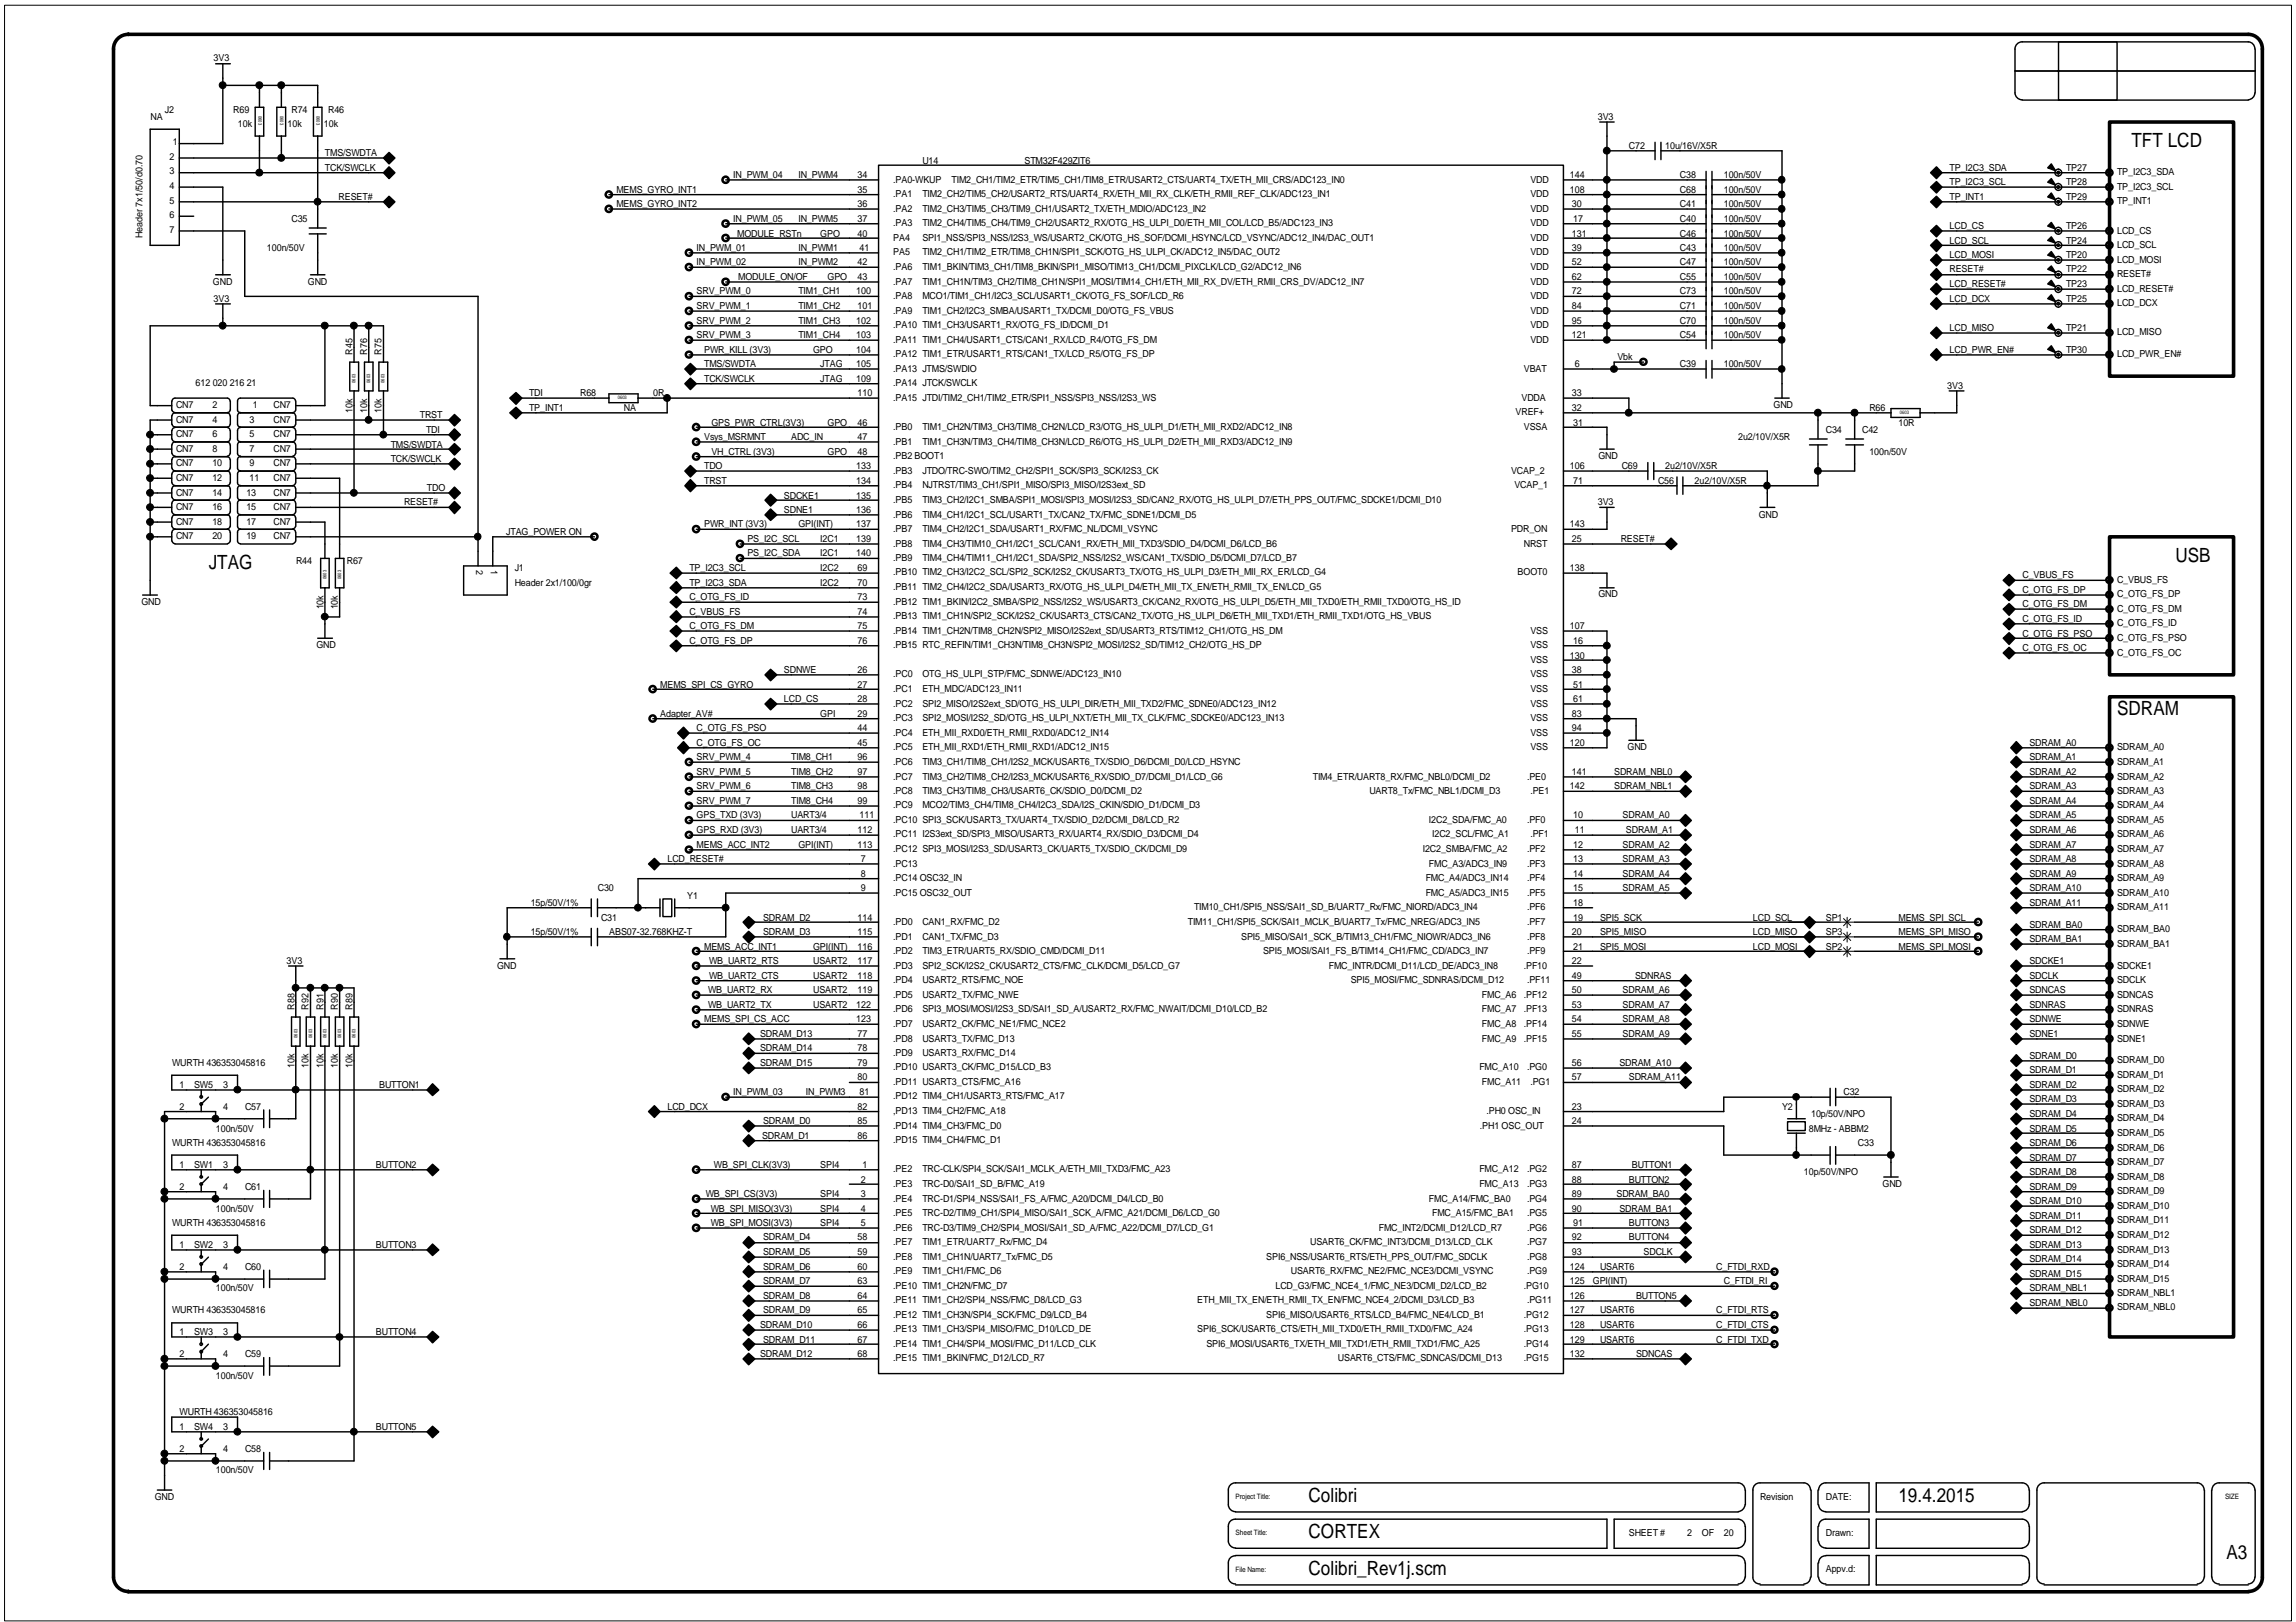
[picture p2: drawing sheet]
<svg xmlns="http://www.w3.org/2000/svg" width="297mm" height="210mm" viewBox="0 0 297 210" stroke-linecap="round" stroke-linejoin="round" font-family="sans-serif">
<defs><g id="words">
<g font-size="2.5">
<text x="275.8" y="19">TFT LCD</text>
<text x="27" y="73.6">JTAG</text>
<text x="281.4" y="72.7">USB</text>
<text x="273.9" y="92.5">SDRAM</text>
<text x="169.3" y="194.4">Colibri</text>
<text x="245.6" y="194.4">19.4.2015</text>
<text x="169.3" y="203.8">Colibri_Rev1j.scm</text>
<text x="169.3" y="199.1">CORTEX</text>
<text x="288" y="201.7">A3</text>
</g>
<g font-size="1.2">
<text x="27.6" y="8">3V3</text>
<text x="19.5" y="15.5">NA</text>
<text x="21.3" y="14.6">J2</text>
<text x="30.2" y="14.6">R69</text>
<text x="30.8" y="16.5">10k</text>
<text x="37.2" y="16.5">10k</text>
<text x="37.7" y="14.6">R74</text>
<text x="41.9" y="16.5">10k</text>
<text x="42.5" y="14.6">R46</text>
<text x="206.7" y="15.5">3V3</text>
<text x="21.9" y="20.7">2</text>
<text x="21.9" y="22.6">3</text>
<text x="22.3" y="18.8">1</text>
<text x="42" y="20.2">TMS/SWDTA</text>
<text x="42" y="22.1">TCK/SWCLK</text>
<text x="94.9" y="23.1">IN_PWM_04</text>
<text x="103.3" y="23.1">IN_PWM4</text>
<text x="111" y="23.1">34</text>
<text x="115.6" y="23.6">.PA0-WKUP</text>
<text x="119.3" y="21.2">U14</text>
<text x="123.1" y="23.6">TIM2_CH1/TIM2_ETR/TIM5_CH1/TIM8_ETR/USART2_CTS/UART4_TX/ETH_MII_CRS/ADC123_IN0</text>
<text x="132.5" y="21.2">STM32F429ZIT6</text>
<text x="198" y="23.6">VDD</text>
<text x="203.1" y="23.1">144</text>
<text x="210.7" y="19.3">C72</text>
<text x="215.4" y="19.3">10u/16V/X5R</text>
<text x="217.3" y="23.1">C38</text>
<text x="223" y="23.1">100n/50V</text>
<text x="252.2" y="22.1">TP_I2C3_SDA</text>
<text x="267.3" y="22.1">TP27</text>
<text x="273.9" y="22.6">TP_I2C3_SDA</text>
<text x="21.9" y="28.2">6</text>
<text x="21.9" y="26.4">5</text>
<text x="21.9" y="24.5">4</text>
<text x="37.7" y="28.7">C35</text>
<text x="43.8" y="25.9">RESET#</text>
<text x="79.8" y="26.8">MEMS_GYRO_INT2</text>
<text x="79.8" y="24.9">MEMS_GYRO_INT1</text>
<text x="94.9" y="28.7">IN_PWM_05</text>
<text x="103.3" y="28.7">IN_PWM5</text>
<text x="111" y="24.9">35</text>
<text x="111" y="26.8">36</text>
<text x="111" y="28.7">37</text>
<text x="115.6" y="25.5">.PA1</text>
<text x="115.6" y="29.3">.PA3</text>
<text x="115.6" y="27.4">.PA2</text>
<text x="119.3" y="25.5">TIM2_CH2/TIM5_CH2/USART2_RTS/UART4_RX/ETH_MII_RX_CLK/ETH_RMII_REF_CLK/ADC123_IN1</text>
<text x="119.3" y="27.4">TIM2_CH3/TIM5_CH3/TIM9_CH1/USART2_TX/ETH_MDIO/ADC123_IN2</text>
<text x="119.3" y="29.3">TIM2_CH4/TIM5_CH4/TIM9_CH2/USART2_RX/OTG_HS_ULPI_D0/ETH_MII_COL/LCD_B5/ADC123_IN3</text>
<text x="198" y="27.4">VDD</text>
<text x="198" y="25.5">VDD</text>
<text x="198" y="29.3">VDD</text>
<text x="203.1" y="24.9">108</text>
<text x="203.4" y="26.8">30</text>
<text x="203.5" y="28.7">17</text>
<text x="217.3" y="28.7">C40</text>
<text x="217.3" y="26.8">C41</text>
<text x="217.3" y="24.9">C68</text>
<text x="223" y="28.7">100n/50V</text>
<text x="223" y="26.8">100n/50V</text>
<text x="223" y="24.9">100n/50V</text>
<text x="252.2" y="29.7">LCD_CS</text>
<text x="252.2" y="24">TP_I2C3_SCL</text>
<text x="252.2" y="25.9">TP_INT1</text>
<text x="267.3" y="24">TP28</text>
<text x="267.3" y="25.9">TP29</text>
<text x="267.3" y="29.7">TP26</text>
<text x="273.9" y="26.5">TP_INT1</text>
<text x="273.9" y="24.6">TP_I2C3_SCL</text>
<text x="18.5" y="30.9" transform="rotate(-90 18.5 30.9)">Header 7x1/50/d0.70</text>
<text x="21.9" y="30.1">7</text>
<text x="34.5" y="32.5">100n/50V</text>
<text x="90.1" y="32.5">IN_PWM_01</text>
<text x="90.1" y="34.3">IN_PWM_02</text>
<text x="95.4" y="30.6">MODULE_RSTn</text>
<text x="103.3" y="34.3">IN_PWM2</text>
<text x="103.3" y="32.5">IN_PWM1</text>
<text x="106.1" y="30.6">GPO</text>
<text x="111" y="30.6">40</text>
<text x="111" y="34.3">42</text>
<text x="111.2" y="32.5">41</text>
<text x="115.6" y="31.2">PA4</text>
<text x="115.6" y="33.1">PA5</text>
<text x="115.6" y="34.9">.PA6</text>
<text x="119.3" y="31.2">SPI1_NSS/SPI3_NSS/I2S3_WS/USART2_CK/OTG_HS_SOF/DCMI_HSYNC/LCD_VSYNC/ADC12_IN4/DAC_OUT1</text>
<text x="119.3" y="33.1">TIM2_CH1/TIM2_ETR/TIM8_CH1N/SPI1_SCK/OTG_HS_ULPI_CK/ADC12_IN5/DAC_OUT2</text>
<text x="119.3" y="34.9">TIM1_BKIN/TIM3_CH1/TIM8_BKIN/SPI1_MISO/TIM13_CH1/DCMI_PIXCLK/LCD_G2/ADC12_IN6</text>
<text x="198" y="34.9">VDD</text>
<text x="198" y="33.1">VDD</text>
<text x="198" y="31.2">VDD</text>
<text x="203.4" y="30.6">131</text>
<text x="203.4" y="32.5">39</text>
<text x="203.4" y="34.3">52</text>
<text x="217.3" y="34.3">C47</text>
<text x="217.3" y="32.5">C43</text>
<text x="217.3" y="30.6">C46</text>
<text x="223" y="34.3">100n/50V</text>
<text x="223" y="32.5">100n/50V</text>
<text x="223" y="30.6">100n/50V</text>
<text x="252.2" y="31.5">LCD_SCL</text>
<text x="252.2" y="33.4">LCD_MOSI</text>
<text x="252.2" y="35.3">RESET#</text>
<text x="267.3" y="31.5">TP24</text>
<text x="267.3" y="33.4">TP20</text>
<text x="267.3" y="35.3">TP22</text>
<text x="273.9" y="30.2">LCD_CS</text>
<text x="273.9" y="32.1">LCD_SCL</text>
<text x="273.9" y="35.9">RESET#</text>
<text x="273.9" y="34">LCD_MOSI</text>
<text x="27.6" y="36.8">GND</text>
<text x="27.6" y="39">3V3</text>
<text x="39.8" y="36.8">GND</text>
<text x="90.1" y="38.1">SRV_PWM_0</text>
<text x="90.1" y="40">SRV_PWM_1</text>
<text x="90.1" y="41.9">SRV_PWM_2</text>
<text x="95.5" y="36.2">MODULE_ON/OF</text>
<text x="103.3" y="38.1">TIM1_CH1</text>
<text x="103.3" y="40">TIM1_CH2</text>
<text x="103.3" y="41.9">TIM1_CH3</text>
<text x="107.1" y="36.2">GPO</text>
<text x="110.8" y="38.1">100</text>
<text x="110.8" y="41.9">102</text>
<text x="111" y="36.2">43</text>
<text x="111" y="40">101</text>
<text x="115.6" y="40.6">.PA9</text>
<text x="115.6" y="38.7">.PA8</text>
<text x="115.6" y="36.8">.PA7</text>
<text x="119.3" y="40.6">TIM1_CH2/I2C3_SMBA/USART1_TX/DCMI_D0/OTG_FS_VBUS</text>
<text x="119.3" y="38.7">MCO1/TIM1_CH1/I2C3_SCL/USART1_CK/OTG_FS_SOF/LCD_R6</text>
<text x="119.3" y="36.8">TIM1_CH1N/TIM3_CH2/TIM8_CH1N/SPI1_MOSI/TIM14_CH1/ETH_MII_RX_DV/ETH_RMII_CRS_DV/ADC12_IN7</text>
<text x="198" y="40.6">VDD</text>
<text x="198" y="38.7">VDD</text>
<text x="198" y="36.8">VDD</text>
<text x="203.4" y="36.2">62</text>
<text x="203.4" y="38.1">72</text>
<text x="203.4" y="40">84</text>
<text x="203.4" y="41.9">95</text>
<text x="217.3" y="36.2">C55</text>
<text x="217.3" y="41.9">C70</text>
<text x="217.3" y="40">C71</text>
<text x="217.3" y="38.1">C73</text>
<text x="223" y="36.2">100n/50V</text>
<text x="223" y="41.9">100n/50V</text>
<text x="223" y="40">100n/50V</text>
<text x="223" y="38.1">100n/50V</text>
<text x="252.2" y="39">LCD_DCX</text>
<text x="252.2" y="37.2">LCD_RESET#</text>
<text x="267.3" y="39">TP25</text>
<text x="267.3" y="37.2">TP23</text>
<text x="273.9" y="39.6">LCD_DCX</text>
<text x="273.9" y="37.8">LCD_RESET#</text>
<text x="45.6" y="45.9" transform="rotate(-90 45.6 45.9)">R45</text>
<text x="47.5" y="45.9" transform="rotate(-90 47.5 45.9)">R76</text>
<text x="49.4" y="45.9" transform="rotate(-90 49.4 45.9)">R75</text>
<text x="90.1" y="43.8">SRV_PWM_3</text>
<text x="91.1" y="45.6">PWR_KILL (3V3)</text>
<text x="91.1" y="47.5">TMS/SWDTA</text>
<text x="103.3" y="43.8">TIM1_CH4</text>
<text x="105.2" y="45.6">GPO</text>
<text x="106.1" y="47.5">JTAG</text>
<text x="110.8" y="43.8">103</text>
<text x="110.8" y="45.6">104</text>
<text x="110.8" y="47.5">105</text>
<text x="115.6" y="44.3">.PA11 TIM1_CH4/USART1_CTS/CAN1_RX/LCD_R4/OTG_FS_DM</text>
<text x="115.6" y="42.4">.PA10 TIM1_CH3/USART1_RX/OTG_FS_ID/DCMI_D1</text>
<text x="115.6" y="46.2">.PA12 TIM1_ETR/USART1_RTS/CAN1_TX/LCD_R5/OTG_FS_DP</text>
<text x="198" y="42.4">VDD</text>
<text x="198" y="44.3">VDD</text>
<text x="203.4" y="43.8">121</text>
<text x="203.7" y="47.5">6</text>
<text x="209.3" y="46.6">Vbk</text>
<text x="217.3" y="47.5">C39</text>
<text x="217.3" y="43.8">C54</text>
<text x="223" y="47.5">100n/50V</text>
<text x="223" y="43.8">100n/50V</text>
<text x="252.2" y="42.8">LCD_MISO</text>
<text x="252.2" y="45.6">LCD_PWR_EN#</text>
<text x="267.3" y="42.8">TP21</text>
<text x="267.3" y="45.6">TP30</text>
<text x="273.9" y="46.2">LCD_PWR_EN#</text>
<text x="273.9" y="43.4">LCD_MISO</text>
<text x="22.8" y="52.8">CN7</text>
<text x="25.3" y="50">612 020 216 21</text>
<text x="27.5" y="52.8">2</text>
<text x="32.7" y="52.8">1</text>
<text x="35.4" y="52.8">CN7</text>
<text x="45.6" y="53.5" transform="rotate(-90 45.6 53.5)">10k</text>
<text x="47.5" y="53.5" transform="rotate(-90 47.5 53.5)">10k</text>
<text x="49.4" y="53.5" transform="rotate(-90 49.4 53.5)">10k</text>
<text x="68.4" y="53.2">TP_INT1</text>
<text x="68.4" y="51.3">TDI</text>
<text x="75.1" y="51.3">R68</text>
<text x="80.7" y="53.2">NA</text>
<text x="84.5" y="51.3">0R</text>
<text x="91.1" y="49.4">TCK/SWCLK</text>
<text x="106.1" y="49.4">JTAG</text>
<text x="110.8" y="49.4">109</text>
<text x="111" y="51.3">110</text>
<text x="115.6" y="48.1">.PA13 JTMS/SWDIO</text>
<text x="115.6" y="50">.PA14 JTCK/SWCLK</text>
<text x="115.6" y="51.9">.PA15 JTDI/TIM2_CH1/TIM2_ETR/SPI1_NSS/SPI3_NSS/I2S3_WS</text>
<text x="196.1" y="53.8">VREF+</text>
<text x="196.8" y="51.9">VDDA</text>
<text x="197.1" y="48.1">VBAT</text>
<text x="203.4" y="53.2">32</text>
<text x="203.4" y="51.3">33</text>
<text x="229.4" y="52.8">GND</text>
<text x="241.8" y="53.2">R66</text>
<text x="251.9" y="50.4">3V3</text>
<text x="22.8" y="56.6">CN7</text>
<text x="22.8" y="54.7">CN7</text>
<text x="22.8" y="58.5">CN7</text>
<text x="27.5" y="56.6">6</text>
<text x="27.5" y="54.7">4</text>
<text x="27.5" y="58.5">8</text>
<text x="32.3" y="54.7">3</text>
<text x="32.3" y="58.5">7</text>
<text x="32.3" y="56.6">5</text>
<text x="35.4" y="54.7">CN7</text>
<text x="35.4" y="58.5">CN7</text>
<text x="35.4" y="56.6">CN7</text>
<text x="50.5" y="59.8">TCK/SWCLK</text>
<text x="50.5" y="57.9">TMS/SWDTA</text>
<text x="54.3" y="54.1">TRST</text>
<text x="55.1" y="56">TDI</text>
<text x="91.1" y="57">Vsys_MSRMNT</text>
<text x="92" y="58.8">VH_CTRL (3V3)</text>
<text x="92" y="55.1">GPS_PWR_CTRL(3V3)</text>
<text x="102.4" y="57">ADC_IN</text>
<text x="107.1" y="55.1">GPO</text>
<text x="107.1" y="58.8">GPO</text>
<text x="111" y="55.1">46</text>
<text x="111" y="57">47</text>
<text x="111" y="58.8">48</text>
<text x="115.6" y="59.4">.PB2 BOOT1</text>
<text x="115.6" y="57.5">.PB1</text>
<text x="115.6" y="55.6">.PB0</text>
<text x="119.3" y="55.6">TIM1_CH2N/TIM3_CH3/TIM8_CH2N/LCD_R3/OTG_HS_ULPI_D1/ETH_MII_RXD2/ADC12_IN8</text>
<text x="119.3" y="57.5">TIM1_CH3N/TIM3_CH4/TIM8_CH3N/LCD_R6/OTG_HS_ULPI_D2/ETH_MII_RXD3/ADC12_IN9</text>
<text x="197.1" y="55.6">VSSA</text>
<text x="203.5" y="55.1">31</text>
<text x="206.8" y="59.4">GND</text>
<text x="224.9" y="57">2u2/10V/X5R</text>
<text x="236.2" y="56">C34</text>
<text x="240.9" y="56">C42</text>
<text x="241.8" y="58.8">100n/50V</text>
<text x="245.6" y="55.1">10R</text>
<text x="22.8" y="60.4">CN7</text>
<text x="22.8" y="62.2">CN7</text>
<text x="22.8" y="64.1">CN7</text>
<text x="22.8" y="66">CN7</text>
<text x="27.5" y="60.4">10</text>
<text x="27.5" y="62.2">12</text>
<text x="27.5" y="64.1">14</text>
<text x="27.5" y="66">16</text>
<text x="31.9" y="66">15</text>
<text x="31.9" y="64.1">13</text>
<text x="32.3" y="60.4">9</text>
<text x="32.3" y="62.2">11</text>
<text x="35.4" y="62.2">CN7</text>
<text x="35.4" y="60.4">CN7</text>
<text x="35.4" y="66">CN7</text>
<text x="35.4" y="64.1">CN7</text>
<text x="52.3" y="65.4">RESET#</text>
<text x="55.2" y="63.6">TDO</text>
<text x="91.1" y="60.7">TDO</text>
<text x="91.1" y="62.6">TRST</text>
<text x="101.4" y="64.5">SDCKE1</text>
<text x="110.8" y="60.7">133</text>
<text x="110.8" y="62.6">134</text>
<text x="110.8" y="64.5">135</text>
<text x="115.6" y="61.3">.PB3</text>
<text x="115.6" y="63.2">.PB4</text>
<text x="115.6" y="65.1">.PB5</text>
<text x="119.3" y="63.2">NJTRST/TIM3_CH1/SPI1_MISO/SPI3_MISO/I2S3ext_SD</text>
<text x="119.3" y="61.3">JTDO/TRC-SWO/TIM2_CH2/SPI1_SCK/SPI3_SCK/I2S3_CK</text>
<text x="119.3" y="65.1">TIM3_CH2/I2C1_SMBA/SPI1_MOSI/SPI3_MOSI/I2S3_SD/CAN2_RX/OTG_HS_ULPI_D7/ETH_PPS_OUT/FMC_SDCKE1/DCMI_D10</text>
<text x="195.5" y="61.3">VCAP_2</text>
<text x="195.9" y="63.2">VCAP_1</text>
<text x="203.1" y="60.7">106</text>
<text x="203.5" y="62.6">71</text>
<text x="206.7" y="65.4">3V3</text>
<text x="209.8" y="60.7">C69</text>
<text x="214.5" y="62.6">C56</text>
<text x="215.4" y="60.7">2u2/10V/X5R</text>
<text x="219.2" y="62.6">2u2/10V/X5R</text>
<text x="22.8" y="69.8">CN7</text>
<text x="22.8" y="67.9">CN7</text>
<text x="27.5" y="69.8">20</text>
<text x="27.5" y="67.9">18</text>
<text x="31.9" y="69.8">19</text>
<text x="31.9" y="67.9">17</text>
<text x="35.4" y="69.8">CN7</text>
<text x="35.4" y="67.9">CN7</text>
<text x="65.5" y="69.2">JTAG_POWER ON</text>
<text x="91.1" y="68.2">PWR_INT (3V3)</text>
<text x="96.7" y="70.1">PS_I2C_SCL</text>
<text x="101.4" y="66.3">SDNE1</text>
<text x="103.3" y="68.2">GPI(INT)</text>
<text x="106.1" y="70.1">I2C1</text>
<text x="110.8" y="66.3">136</text>
<text x="110.8" y="68.2">137</text>
<text x="110.8" y="70.1">139</text>
<text x="115.6" y="70.7">.PB8</text>
<text x="115.6" y="67">.PB6</text>
<text x="115.6" y="68.8">.PB7</text>
<text x="119.3" y="67">TIM4_CH1/I2C1_SCL/USART1_TX/CAN2_TX/FMC_SDNE1/DCMI_D5</text>
<text x="119.3" y="68.8">TIM4_CH2/I2C1_SDA/USART1_RX/FMC_NL/DCMI_VSYNC</text>
<text x="119.3" y="70.7">TIM4_CH3/TIM10_CH1/I2C1_SCL/CAN1_RX/ETH_MII_TXD3/SDIO_D4/DCMI_D6/LCD_B6</text>
<text x="195.5" y="68.8">PDR_ON</text>
<text x="197.1" y="70.7">NRST</text>
<text x="203.1" y="68.2">143</text>
<text x="203.4" y="70.1">25</text>
<text x="209.7" y="70.1">RESET#</text>
<text x="227.5" y="67">GND</text>
<text x="38.3" y="72.9">R44</text>
<text x="44.9" y="72.9">R67</text>
<text x="61.6" y="73.7" transform="rotate(90 61.6 73.7)">2</text>
<text x="63.5" y="73.7" transform="rotate(90 63.5 73.7)">1</text>
<text x="66.6" y="73.9">J1</text>
<text x="66.6" y="75.8">Header 2x1/100/0gr</text>
<text x="89.2" y="77.7">C_OTG_FS_ID</text>
<text x="89.2" y="73.9">TP_I2C3_SCL</text>
<text x="89.2" y="75.8">TP_I2C3_SDA</text>
<text x="96.7" y="72">PS_I2C_SDA</text>
<text x="106.1" y="75.8">I2C2</text>
<text x="106.1" y="73.9">I2C2</text>
<text x="106.1" y="72">I2C1</text>
<text x="110.8" y="72">140</text>
<text x="111" y="73.9">69</text>
<text x="111" y="75.8">70</text>
<text x="111" y="77.7">73</text>
<text x="115.6" y="72.6">.PB9</text>
<text x="115.6" y="74.5">.PB10 TIM2_CH3/I2C2_SCL/SPI2_SCK/I2S2_CK/USART3_TX/OTG_HS_ULPI_D3/ETH_MII_RX_ER/LCD_G4</text>
<text x="115.6" y="76.3">.PB11 TIM2_CH4/I2C2_SDA/USART3_RX/OTG_HS_ULPI_D4/ETH_MII_TX_EN/ETH_RMII_TX_EN/LCD_G5</text>
<text x="119.3" y="72.6">TIM4_CH4/TIM11_CH1/I2C1_SDA/SPI2_NSS/I2S2_WS/CAN1_TX/SDIO_D5/DCMI_D7/LCD_B7</text>
<text x="196.3" y="74.5">BOOT0</text>
<text x="203.1" y="73.9">138</text>
<text x="206.8" y="77.3">GND</text>
<text x="261.7" y="74.8">C_VBUS_FS</text>
<text x="261.7" y="76.7">C_OTG_FS_DP</text>
<text x="273.9" y="75.4">C_VBUS_FS</text>
<text x="273.9" y="77.3">C_OTG_FS_DP</text>
<text x="18.3" y="78.2">GND</text>
<text x="40.9" y="83.9">GND</text>
<text x="41.9" y="78.9" transform="rotate(-90 41.9 78.9)">10k</text>
<text x="43.7" y="78.9" transform="rotate(-90 43.7 78.9)">10k</text>
<text x="89.2" y="81.4">C_OTG_FS_DM</text>
<text x="89.2" y="83.3">C_OTG_FS_DP</text>
<text x="89.2" y="79.5">C_VBUS_FS</text>
<text x="111" y="79.5">74</text>
<text x="111" y="81.4">75</text>
<text x="111" y="83.3">76</text>
<text x="115.6" y="78.2">.PB12 TIM1_BKIN/I2C2_SMBA/SPI2_NSS/I2S2_WS/USART3_CK/CAN2_RX/OTG_HS_ULPI_D5/ETH_MII_TXD0/ETH_RMII_TXD0/OTG_HS_ID</text>
<text x="115.6" y="80.1">.PB13 TIM1_CH1N/SPI2_SCK/I2S2_CK/USART3_CTS/CAN2_TX/OTG_HS_ULPI_D6/ETH_MII_TXD1/ETH_RMII_TXD1/OTG_HS_VBUS</text>
<text x="115.6" y="82">.PB14 TIM1_CH2N/TIM8_CH2N/SPI2_MISO/I2S2ext_SD/USART3_RTS/TIM12_CH1/OTG_HS_DM</text>
<text x="115.6" y="83.9">.PB15 RTC_REFIN/TIM1_CH3N/TIM8_CH3N/SPI2_MOSI/I2S2_SD/TIM12_CH2/OTG_HS_DP</text>
<text x="198" y="83.9">VSS</text>
<text x="198" y="82">VSS</text>
<text x="203.1" y="81.4">107</text>
<text x="203.5" y="83.3">16</text>
<text x="261.7" y="82.4">C_OTG_FS_PSO</text>
<text x="261.7" y="78.6">C_OTG_FS_DM</text>
<text x="261.7" y="80.5">C_OTG_FS_ID</text>
<text x="273.9" y="79.2">C_OTG_FS_DM</text>
<text x="273.9" y="81.1">C_OTG_FS_ID</text>
<text x="273.9" y="82.9">C_OTG_FS_PSO</text>
<text x="85.4" y="89">MEMS_SPI_CS_GYRO</text>
<text x="101.4" y="87.1">SDNWE</text>
<text x="111" y="87.1">26</text>
<text x="111" y="89">27</text>
<text x="115.6" y="89.5">.PC1</text>
<text x="115.6" y="87.7">.PC0</text>
<text x="119.3" y="87.7">OTG_HS_ULPI_STP/FMC_SDNWE/ADC123_IN10</text>
<text x="119.3" y="89.5">ETH_MDC/ADC123_IN11</text>
<text x="198" y="89.5">VSS</text>
<text x="198" y="87.7">VSS</text>
<text x="198" y="85.8">VSS</text>
<text x="203.1" y="85.2">130</text>
<text x="203.4" y="87.1">38</text>
<text x="203.5" y="89">51</text>
<text x="261.7" y="84.3">C_OTG_FS_OC</text>
<text x="273.9" y="84.8">C_OTG_FS_OC</text>
<text x="85.4" y="92.8">Adapter_AV#</text>
<text x="90.1" y="94.7">C_OTG_FS_PSO</text>
<text x="101.4" y="90.9">LCD_CS</text>
<text x="106.1" y="92.8">GPI</text>
<text x="111" y="90.9">28</text>
<text x="111" y="92.8">29</text>
<text x="111" y="94.7">44</text>
<text x="115.6" y="95.2">.PC4</text>
<text x="115.6" y="93.3">.PC3</text>
<text x="115.6" y="91.4">.PC2</text>
<text x="119.3" y="93.3">SPI2_MOSI/I2S2_SD/OTG_HS_ULPI_NXT/ETH_MII_TX_CLK/FMC_SDCKE0/ADC123_IN13</text>
<text x="119.3" y="95.2">ETH_MII_RXD0/ETH_RMII_RXD0/ADC12_IN14</text>
<text x="119.3" y="91.4">SPI2_MISO/I2S2ext_SD/OTG_HS_ULPI_DIR/ETH_MII_TXD2/FMC_SDNE0/ADC123_IN12</text>
<text x="198" y="95.2">VSS</text>
<text x="198" y="93.3">VSS</text>
<text x="198" y="91.4">VSS</text>
<text x="203.4" y="92.8">83</text>
<text x="203.4" y="94.7">94</text>
<text x="203.5" y="90.9">61</text>
<text x="90.1" y="98.4">SRV_PWM_4</text>
<text x="90.1" y="100.2">SRV_PWM_5</text>
<text x="90.1" y="96.5">C_OTG_FS_OC</text>
<text x="102.4" y="100.2">TIM8_CH2</text>
<text x="102.4" y="98.4">TIM8_CH1</text>
<text x="111" y="96.5">45</text>
<text x="111" y="98.4">96</text>
<text x="111" y="100.2">97</text>
<text x="115.6" y="99">.PC6</text>
<text x="115.6" y="100.9">.PC7</text>
<text x="115.6" y="97.1">.PC5</text>
<text x="119.3" y="100.9">TIM3_CH2/TIM8_CH2/I2S3_MCK/USART6_RX/SDIO_D7/DCMI_D1/LCD_G6</text>
<text x="119.3" y="99">TIM3_CH1/TIM8_CH1/I2S2_MCK/USART6_TX/SDIO_D6/DCMI_D0/LCD_HSYNC</text>
<text x="119.3" y="97.1">ETH_MII_RXD1/ETH_RMII_RXD1/ADC12_IN15</text>
<text x="169.8" y="100.9">TIM4_ETR/UART8_RX/FMC_NBL0/DCMI_D2</text>
<text x="197.6" y="100.9">.PE0</text>
<text x="198" y="97.1">VSS</text>
<text x="203.1" y="96.5">120</text>
<text x="203.4" y="100.2">141</text>
<text x="208.8" y="100.2">SDRAM_NBL0</text>
<text x="210.6" y="97.1">GND</text>
<text x="262.5" y="96.5">SDRAM_A0</text>
<text x="262.5" y="98.4">SDRAM_A1</text>
<text x="262.5" y="100.2">SDRAM_A2</text>
<text x="273.9" y="97.1">SDRAM_A0</text>
<text x="273.9" y="99">SDRAM_A1</text>
<text x="273.9" y="100.9">SDRAM_A2</text>
<text x="90.1" y="102.2">SRV_PWM_6</text>
<text x="90.1" y="104">SRV_PWM_7</text>
<text x="90.1" y="105.9">GPS_TXD (3V3)</text>
<text x="90.1" y="107.8">GPS_RXD (3V3)</text>
<text x="102.4" y="105.9">UART3/4</text>
<text x="102.4" y="107.8">UART3/4</text>
<text x="102.4" y="102.2">TIM8_CH3</text>
<text x="102.4" y="104">TIM8_CH4</text>
<text x="111" y="102.2">98</text>
<text x="111" y="104">99</text>
<text x="111" y="107.8">112</text>
<text x="111.2" y="105.9">111</text>
<text x="115.6" y="102.7">.PC8</text>
<text x="115.6" y="104.6">.PC9</text>
<text x="115.6" y="106.5">.PC10 SPI3_SCK/USART3_TX/UART4_TX/SDIO_D2/DCMI_D8/LCD_R2</text>
<text x="119.3" y="104.6">MCO2/TIM3_CH4/TIM8_CH4/I2C3_SDA/I2S_CKIN/SDIO_D1/DCMI_D3</text>
<text x="119.3" y="102.7">TIM3_CH3/TIM8_CH3/USART6_CK/SDIO_D0/DCMI_D2</text>
<text x="177.2" y="102.7">UART8_Tx/FMC_NBL1/DCMI_D3</text>
<text x="184.9" y="106.5">I2C2_SDA/FMC_A0</text>
<text x="197.6" y="106.5">.PF0</text>
<text x="198" y="102.7">.PE1</text>
<text x="203.1" y="102.2">142</text>
<text x="203.5" y="105.9">10</text>
<text x="203.7" y="107.8">11</text>
<text x="208.8" y="102.2">SDRAM_NBL1</text>
<text x="209.9" y="105.9">SDRAM_A0</text>
<text x="210.4" y="107.8">SDRAM_A1</text>
<text x="262.5" y="104">SDRAM_A4</text>
<text x="262.5" y="105.9">SDRAM_A5</text>
<text x="262.5" y="102.2">SDRAM_A3</text>
<text x="262.5" y="107.8">SDRAM_A6</text>
<text x="273.9" y="102.7">SDRAM_A3</text>
<text x="273.9" y="104.6">SDRAM_A4</text>
<text x="273.9" y="106.5">SDRAM_A5</text>
<text x="86.4" y="111.6">LCD_RESET#</text>
<text x="90.1" y="109.7">MEMS_ACC_INT2</text>
<text x="103.3" y="109.7">GPI(INT)</text>
<text x="111" y="109.7">113</text>
<text x="111.4" y="111.6">7</text>
<text x="111.4" y="113.5">8</text>
<text x="115.6" y="112.1">.PC13</text>
<text x="115.6" y="108.4">.PC11 I2S3ext_SD/SPI3_MISO/USART3_RX/UART4_RX/SDIO_D3/DCMI_D4</text>
<text x="115.6" y="110.2">.PC12 SPI3_MOSI/I2S3_SD/USART3_CK/UART5_TX/SDIO_CK/DCMI_D9</text>
<text x="184.1" y="110.2">I2C2_SMBA/FMC_A2</text>
<text x="184.9" y="112.1">FMC_A3/ADC3_IN9</text>
<text x="185.3" y="108.4">I2C2_SCL/FMC_A1</text>
<text x="197.6" y="110.2">.PF2</text>
<text x="197.6" y="112.1">.PF3</text>
<text x="198" y="108.4">.PF1</text>
<text x="203.5" y="109.7">12</text>
<text x="203.5" y="111.6">13</text>
<text x="203.5" y="113.5">14</text>
<text x="209.9" y="109.7">SDRAM_A2</text>
<text x="209.9" y="111.6">SDRAM_A3</text>
<text x="209.9" y="113.5">SDRAM_A4</text>
<text x="262.5" y="109.7">SDRAM_A7</text>
<text x="262.5" y="111.6">SDRAM_A8</text>
<text x="262.5" y="113.5">SDRAM_A9</text>
<text x="273.9" y="108.4">SDRAM_A6</text>
<text x="273.9" y="110.2">SDRAM_A7</text>
<text x="273.9" y="112.1">SDRAM_A8</text>
<text x="68.7" y="117.2">15p/50V/1%</text>
<text x="77.3" y="115.4">C30</text>
<text x="77.8" y="119.1">C31</text>
<text x="88.9" y="116.3">Y1</text>
<text x="98.7" y="119.1">SDRAM_D2</text>
<text x="111" y="119.1">114</text>
<text x="111.4" y="115.4">9</text>
<text x="115.6" y="114">.PC14 OSC32_IN</text>
<text x="115.6" y="115.9">.PC15 OSC32_OUT</text>
<text x="115.6" y="119.7">.PD0</text>
<text x="119.3" y="119.7">CAN1_RX/FMC_D2</text>
<text x="153.7" y="119.7">TIM11_CH1/SPI5_SCK/SAI1_MCLK_B/UART7_Tx/FMC_NREG/ADC3_IN5</text>
<text x="154.5" y="117.8">TIM10_CH1/SPI5_NSS/SAI1_SD_B/UART7_Rx/FMC_NIORD/ADC3_IN4</text>
<text x="184.4" y="114">FMC_A4/ADC3_IN14</text>
<text x="184.4" y="115.9">FMC_A5/ADC3_IN15</text>
<text x="197.6" y="117.8">.PF6</text>
<text x="197.6" y="119.7">.PF7</text>
<text x="197.6" y="114">.PF4</text>
<text x="197.6" y="115.9">.PF5</text>
<text x="203.5" y="115.4">15</text>
<text x="203.5" y="117.2">18</text>
<text x="203.5" y="119.1">19</text>
<text x="207" y="119.1">SPI5_SCK</text>
<text x="209.9" y="115.4">SDRAM_A5</text>
<text x="226.8" y="119.1">LCD_SCL</text>
<text x="236.2" y="119.1">SP1</text>
<text x="245.6" y="119.1">MEMS_SPI_SCL</text>
<text x="262.5" y="115.4">SDRAM_A10</text>
<text x="262.5" y="117.2">SDRAM_A11</text>
<text x="273.9" y="114">SDRAM_A9</text>
<text x="273.9" y="115.9">SDRAM_A10</text>
<text x="273.9" y="117.8">SDRAM_A11</text>
<text x="37.1" y="124.8">3V3</text>
<text x="64.3" y="125.3">GND</text>
<text x="68.7" y="121">15p/50V/1%</text>
<text x="78.8" y="121">ABS07-32.768KHZ-T</text>
<text x="91.1" y="122.9">MEMS_ACC_INT1</text>
<text x="91.7" y="124.8">WB_UART2_RTS</text>
<text x="98.7" y="121">SDRAM_D3</text>
<text x="105.2" y="122.9">GPI(INT)</text>
<text x="105.2" y="124.8">USART2</text>
<text x="111" y="121">115</text>
<text x="111" y="122.9">116</text>
<text x="111" y="124.8">117</text>
<text x="115.6" y="123.4">.PD2</text>
<text x="115.6" y="121.6">.PD1</text>
<text x="115.6" y="125.3">.PD3</text>
<text x="119.3" y="125.3">SPI2_SCK/I2S2_CK/USART2_CTS/FMC_CLK/DCMI_D5/LCD_G7</text>
<text x="119.3" y="123.4">TIM3_ETR/UART5_RX/SDIO_CMD/DCMI_D11</text>
<text x="119.3" y="121.6">CAN1_TX/FMC_D3</text>
<text x="160.6" y="121.6">SPI5_MISO/SAI1_SCK_B/TIM13_CH1/FMC_NIOWR/ADC3_IN6</text>
<text x="163.4" y="123.4">SPI5_MOSI/SAI1_FS_B/TIM14_CH1/FMC_CD/ADC3_IN7</text>
<text x="171.9" y="125.3">FMC_INTR/DCMI_D11/LCD_DE/ADC3_IN8</text>
<text x="197.1" y="125.3">.PF10</text>
<text x="197.6" y="121.6">.PF8</text>
<text x="197.6" y="123.4">.PF9</text>
<text x="203.4" y="121">20</text>
<text x="203.4" y="124.8">22</text>
<text x="203.5" y="122.9">21</text>
<text x="207" y="121">SPI5_MISO</text>
<text x="207" y="122.9">SPI5_MOSI</text>
<text x="226.8" y="122.9">LCD_MOSI</text>
<text x="226.8" y="121">LCD_MISO</text>
<text x="236.2" y="122.9">SP2</text>
<text x="236.2" y="121">SP3</text>
<text x="245.6" y="121">MEMS_SPI_MISO</text>
<text x="245.6" y="122.9">MEMS_SPI_MOSI</text>
<text x="262.5" y="124.8">SDCKE1</text>
<text x="262.5" y="120.1">SDRAM_BA0</text>
<text x="262.5" y="122">SDRAM_BA1</text>
<text x="273.9" y="122.5">SDRAM_BA1</text>
<text x="273.9" y="120.6">SDRAM_BA0</text>
<text x="273.9" y="125.3">SDCKE1</text>
<text x="38.1" y="130.7" transform="rotate(-90 38.1 130.7)">R88</text>
<text x="39.9" y="130.7" transform="rotate(-90 39.9 130.7)">R92</text>
<text x="41.9" y="130.7" transform="rotate(-90 41.9 130.7)">R91</text>
<text x="43.7" y="130.7" transform="rotate(-90 43.7 130.7)">R90</text>
<text x="45.6" y="130.7" transform="rotate(-90 45.6 130.7)">R89</text>
<text x="91.6" y="130.4">WB_UART2_TX</text>
<text x="91.6" y="128.6">WB_UART2_RX</text>
<text x="91.7" y="126.7">WB_UART2_CTS</text>
<text x="105.2" y="126.7">USART2</text>
<text x="105.2" y="128.6">USART2</text>
<text x="105.2" y="130.4">USART2</text>
<text x="110.8" y="130.4">122</text>
<text x="111" y="126.7">118</text>
<text x="111" y="128.6">119</text>
<text x="115.6" y="127.2">.PD4</text>
<text x="115.6" y="131">.PD6</text>
<text x="115.6" y="129.1">.PD5</text>
<text x="119.3" y="131">SPI3_MOSI/MOSI/I2S3_SD/SAI1_SD_A/USART2_RX/FMC_NWAIT/DCMI_D10/LCD_B2</text>
<text x="119.3" y="127.2">USART2_RTS/FMC_NOE</text>
<text x="119.3" y="129.1">USART2_TX/FMC_NWE</text>
<text x="174.7" y="127.2">SPI5_MOSI/FMC_SDNRAS/DCMI_D12</text>
<text x="191.7" y="129.1">FMC_A6</text>
<text x="191.7" y="131">FMC_A7</text>
<text x="197.1" y="129.1">.PF12</text>
<text x="197.1" y="131">.PF13</text>
<text x="197.6" y="127.2">.PF11</text>
<text x="203.4" y="126.7">49</text>
<text x="203.4" y="128.6">50</text>
<text x="203.4" y="130.4">53</text>
<text x="209.9" y="130.4">SDRAM_A7</text>
<text x="209.9" y="128.6">SDRAM_A6</text>
<text x="211.5" y="126.7">SDNRAS</text>
<text x="262.5" y="126.7">SDCLK</text>
<text x="262.5" y="128.6">SDNCAS</text>
<text x="262.5" y="130.4">SDNRAS</text>
<text x="273.9" y="131">SDNRAS</text>
<text x="273.9" y="129.1">SDNCAS</text>
<text x="273.9" y="127.2">SDCLK</text>
<text x="22.3" y="137.9">WURTH 436353045816</text>
<text x="91.1" y="132.3">MEMS_SPI_CS_ACC</text>
<text x="98.3" y="136.1">SDRAM_D14</text>
<text x="98.3" y="137.9">SDRAM_D15</text>
<text x="98.3" y="134.2">SDRAM_D13</text>
<text x="110.8" y="132.3">123</text>
<text x="111" y="134.2">77</text>
<text x="111" y="136.1">78</text>
<text x="111" y="137.9">79</text>
<text x="115.6" y="136.6">.PD9</text>
<text x="115.6" y="132.9">.PD7</text>
<text x="115.6" y="134.8">.PD8</text>
<text x="119.3" y="136.6">USART3_RX/FMC_D14</text>
<text x="119.3" y="134.8">USART3_TX/FMC_D13</text>
<text x="119.3" y="132.9">USART2_CK/FMC_NE1/FMC_NCE2</text>
<text x="191.7" y="132.9">FMC_A8</text>
<text x="191.7" y="134.8">FMC_A9</text>
<text x="197.1" y="134.8">.PF15</text>
<text x="197.1" y="132.9">.PF14</text>
<text x="203.4" y="132.3">54</text>
<text x="203.4" y="134.2">55</text>
<text x="203.4" y="137.9">56</text>
<text x="209.5" y="137.9">SDRAM_A10</text>
<text x="209.9" y="132.3">SDRAM_A8</text>
<text x="209.9" y="134.2">SDRAM_A9</text>
<text x="262.5" y="137">SDRAM_D0</text>
<text x="262.5" y="132.3">SDNWE</text>
<text x="262.5" y="134.2">SDNE1</text>
<text x="273.9" y="134.8">SDNE1</text>
<text x="273.9" y="132.9">SDNWE</text>
<text x="273.9" y="137.5">SDRAM_D0</text>
<text x="23.2" y="143.6">2</text>
<text x="23.2" y="140.8">1</text>
<text x="25.1" y="140.8">SW5</text>
<text x="28.9" y="143.6">4</text>
<text x="28.9" y="140.8">3</text>
<text x="31.7" y="143.6">C57</text>
<text x="38.1" y="138.2" transform="rotate(-90 38.1 138.2)">10k</text>
<text x="39.9" y="138.2" transform="rotate(-90 39.9 138.2)">10k</text>
<text x="41.9" y="138.2" transform="rotate(-90 41.9 138.2)">10k</text>
<text x="43.7" y="138.2" transform="rotate(-90 43.7 138.2)">10k</text>
<text x="45.6" y="138.2" transform="rotate(-90 45.6 138.2)">10k</text>
<text x="49.1" y="140.8">BUTTON1</text>
<text x="86.4" y="143.6">LCD_DCX</text>
<text x="94.9" y="141.7">IN_PWM_03</text>
<text x="104.3" y="141.7">IN_PWM3</text>
<text x="111" y="139.8">80</text>
<text x="111" y="143.6">82</text>
<text x="111.2" y="141.7">81</text>
<text x="115.6" y="138.5">.PD10 USART3_CK/FMC_D15/LCD_B3</text>
<text x="115.6" y="140.4">.PD11 USART3_CTS/FMC_A16</text>
<text x="115.6" y="142.3">.PD12 TIM4_CH1/USART3_RTS/FMC_A17</text>
<text x="191.4" y="138.5">FMC_A10</text>
<text x="191.7" y="140.4">FMC_A11</text>
<text x="197.6" y="138.5">.PG0</text>
<text x="198" y="140.4">.PG1</text>
<text x="203.4" y="143.6">23</text>
<text x="203.4" y="139.8">57</text>
<text x="210.7" y="139.8">SDRAM_A11</text>
<text x="230.5" y="143.6">Y2</text>
<text x="238.5" y="141.7">C32</text>
<text x="262.5" y="142.7">SDRAM_D3</text>
<text x="262.5" y="140.8">SDRAM_D2</text>
<text x="262.5" y="138.9">SDRAM_D1</text>
<text x="273.9" y="139.4">SDRAM_D1</text>
<text x="273.9" y="141.3">SDRAM_D2</text>
<text x="273.9" y="143.2">SDRAM_D3</text>
<text x="22.3" y="148.3">WURTH 436353045816</text>
<text x="27.9" y="146.4">100n/50V</text>
<text x="98.6" y="147.4">SDRAM_D1</text>
<text x="98.7" y="145.5">SDRAM_D0</text>
<text x="111" y="145.5">85</text>
<text x="111" y="147.4">86</text>
<text x="115.6" y="147.9">.PD15 TIM4_CH4/FMC_D1</text>
<text x="115.6" y="144.1">,PD13 TIM4_CH2/FMC_A18</text>
<text x="115.6" y="146">.PD14 TIM4_CH3/FMC_D0</text>
<text x="191.5" y="146">.PH1 OSC_OUT</text>
<text x="192.3" y="144.1">.PH0 OSC_IN</text>
<text x="203.4" y="145.5">24</text>
<text x="234" y="146.4">8MHz - ABBM2</text>
<text x="234.3" y="144.5">10p/50V/NPO</text>
<text x="240.4" y="148.3">C33</text>
<text x="262.5" y="144.5">SDRAM_D4</text>
<text x="262.5" y="146.4">SDRAM_D5</text>
<text x="262.5" y="148.3">SDRAM_D6</text>
<text x="273.9" y="145.1">SDRAM_D4</text>
<text x="273.9" y="147">SDRAM_D5</text>
<text x="273.9" y="148.9">SDRAM_D6</text>
<text x="23.2" y="154">2</text>
<text x="23.2" y="151.1">1</text>
<text x="25.1" y="151.1">SW1</text>
<text x="28.9" y="154">4</text>
<text x="28.9" y="151.1">3</text>
<text x="31.7" y="154">C61</text>
<text x="48.6" y="151.1">BUTTON2</text>
<text x="91.3" y="154.9">WB_SPI_CS(3V3)</text>
<text x="92.4" y="151.1">WB_SPI_CLK(3V3)</text>
<text x="106.1" y="151.1">SPI4</text>
<text x="106.1" y="154.9">SPI4</text>
<text x="111.4" y="153">2</text>
<text x="111.4" y="154.9">3</text>
<text x="111.6" y="151.1">1</text>
<text x="115.6" y="153.6">.PE3</text>
<text x="115.6" y="151.7">.PE2</text>
<text x="115.6" y="155.5">.PE4</text>
<text x="119.3" y="153.6">TRC-D0/SAI1_SD_B/FMC_A19</text>
<text x="119.3" y="151.7">TRC-CLK/SPI4_SCK/SAI1_MCLK_A/ETH_MII_TXD3/FMC_A23</text>
<text x="119.3" y="155.5">TRC-D1/SPI4_NSS/SAI1_FS_A/FMC_A20/DCMI_D4/LCD_B0</text>
<text x="184.9" y="155.5">FMC_A14/FMC_BA0</text>
<text x="191.4" y="153.6">FMC_A13</text>
<text x="191.4" y="151.7">FMC_A12</text>
<text x="197.6" y="153.6">.PG3</text>
<text x="197.6" y="155.5">.PG4</text>
<text x="197.6" y="151.7">.PG2</text>
<text x="203.4" y="151.1">87</text>
<text x="203.4" y="153">88</text>
<text x="203.4" y="154.9">89</text>
<text x="209.1" y="154.9">SDRAM_BA0</text>
<text x="210.7" y="153">BUTTON2</text>
<text x="211.1" y="151.1">BUTTON1</text>
<text x="233.4" y="152.1">10p/50V/NPO</text>
<text x="243.5" y="153.6">GND</text>
<text x="262.5" y="155.9">SDRAM_D10</text>
<text x="262.5" y="150.2">SDRAM_D7</text>
<text x="262.5" y="152.1">SDRAM_D8</text>
<text x="262.5" y="154">SDRAM_D9</text>
<text x="273.9" y="150.7">SDRAM_D7</text>
<text x="273.9" y="152.7">SDRAM_D8</text>
<text x="273.9" y="154.5">SDRAM_D9</text>
<text x="22.3" y="158.7">WURTH 436353045816</text>
<text x="23.2" y="161.5">1</text>
<text x="25.1" y="161.5">SW2</text>
<text x="27.9" y="156.8">100n/50V</text>
<text x="28.9" y="161.5">3</text>
<text x="48.6" y="161.5">BUTTON3</text>
<text x="91.9" y="158.7">WB_SPI_MOSI(3V3)</text>
<text x="91.9" y="156.8">WB_SPI_MISO(3V3)</text>
<text x="98.7" y="160.5">SDRAM_D4</text>
<text x="106.1" y="158.7">SPI4</text>
<text x="106.1" y="156.8">SPI4</text>
<text x="111" y="160.5">58</text>
<text x="111.4" y="156.8">4</text>
<text x="111.4" y="158.7">5</text>
<text x="115.6" y="157.4">.PE5</text>
<text x="115.6" y="159.3">.PE6</text>
<text x="115.6" y="161.1">.PE7</text>
<text x="119.3" y="161.1">TIM1_ETR/UART7_Rx/FMC_D4</text>
<text x="119.3" y="157.4">TRC-D2/TIM9_CH1/SPI4_MISO/SAI1_SCK_A/FMC_A21/DCMI_D6/LCD_G0</text>
<text x="119.3" y="159.3">TRC-D3/TIM9_CH2/SPI4_MOSI/SAI1_SD_A/FMC_A22/DCMI_D7/LCD_G1</text>
<text x="169.5" y="161.1">USART6_CK/FMC_INT3/DCMI_D13/LCD_CLK</text>
<text x="178.4" y="159.3">FMC_INT2/DCMI_D12/LCD_R7</text>
<text x="185.3" y="157.4">FMC_A15/FMC_BA1</text>
<text x="197.6" y="159.3">.PG6</text>
<text x="197.6" y="161.1">.PG7</text>
<text x="197.6" y="157.4">.PG5</text>
<text x="203.4" y="156.8">90</text>
<text x="203.4" y="160.5">92</text>
<text x="203.5" y="158.7">91</text>
<text x="209.5" y="156.8">SDRAM_BA1</text>
<text x="210.7" y="160.5">BUTTON4</text>
<text x="210.7" y="158.7">BUTTON3</text>
<text x="262.5" y="157.7">SDRAM_D11</text>
<text x="262.5" y="159.6">SDRAM_D12</text>
<text x="262.5" y="161.5">SDRAM_D13</text>
<text x="273.9" y="156.4">SDRAM_D10</text>
<text x="273.9" y="158.3">SDRAM_D11</text>
<text x="273.9" y="160.2">SDRAM_D12</text>
<text x="23.2" y="164.3">2</text>
<text x="27.9" y="167.1">100n/50V</text>
<text x="28.9" y="164.3">4</text>
<text x="31.7" y="164.3">C60</text>
<text x="98.7" y="164.3">SDRAM_D6</text>
<text x="98.7" y="166.2">SDRAM_D7</text>
<text x="98.7" y="162.4">SDRAM_D5</text>
<text x="111" y="162.4">59</text>
<text x="111" y="164.3">60</text>
<text x="111" y="166.2">63</text>
<text x="115.6" y="163">.PE8</text>
<text x="115.6" y="166.8">.PE10 TIM1_CH2N/FMC_D7</text>
<text x="115.6" y="164.8">.PE9</text>
<text x="119.3" y="164.8">TIM1_CH1/FMC_D6</text>
<text x="119.3" y="163">TIM1_CH1N/UART7_Tx/FMC_D5</text>
<text x="163.8" y="163">SPI6_NSS/USART6_RTS/ETH_PPS_OUT/FMC_SDCLK</text>
<text x="165" y="166.8">LCD_G3/FMC_NCE4_1/FMC_NE3/DCMI_D2/LCD_B2</text>
<text x="167" y="164.8">USART6_RX/FMC_NE2/FMC_NCE3/DCMI_VSYNC</text>
<text x="197.1" y="166.8">.PG10</text>
<text x="197.6" y="163">.PG8</text>
<text x="197.6" y="164.8">.PG9</text>
<text x="203.1" y="164.3">124</text>
<text x="203.1" y="166.2">125</text>
<text x="203.4" y="162.4">93</text>
<text x="206.1" y="166.2">GPI(INT)</text>
<text x="207" y="164.3">USART6</text>
<text x="212.6" y="162.4">SDCLK</text>
<text x="222" y="164.3">C_FTDI_RXD</text>
<text x="223" y="166.2">C_FTDI_RI</text>
<text x="262.5" y="167.1">SDRAM_NBL1</text>
<text x="262.5" y="163.4">SDRAM_D14</text>
<text x="262.5" y="165.3">SDRAM_D15</text>
<text x="273.9" y="162.1">SDRAM_D13</text>
<text x="273.9" y="164">SDRAM_D14</text>
<text x="273.9" y="165.9">SDRAM_D15</text>
<text x="273.9" y="167.7">SDRAM_NBL1</text>
<text x="22.3" y="170">WURTH 436353045816</text>
<text x="23.2" y="172.8">1</text>
<text x="25.1" y="172.8">SW3</text>
<text x="28.9" y="172.8">3</text>
<text x="48.6" y="172.8">BUTTON4</text>
<text x="98.3" y="171.8">SDRAM_D10</text>
<text x="98.7" y="168.1">SDRAM_D8</text>
<text x="98.7" y="170">SDRAM_D9</text>
<text x="98.7" y="173.7">SDRAM_D11</text>
<text x="111" y="168.1">64</text>
<text x="111" y="170">65</text>
<text x="111" y="171.8">66</text>
<text x="111" y="173.7">67</text>
<text x="115.6" y="172.4">.PE13 TIM1_CH3/SPI4_MISO/FMC_D10/LCD_DE</text>
<text x="115.6" y="170.5">.PE12 TIM1_CH3N/SPI4_SCK/FMC_D9/LCD_B4</text>
<text x="115.6" y="168.7">.PE11 TIM1_CH2/SPI4_NSS/FMC_D8/LCD_G3</text>
<text x="154.9" y="168.7">ETH_MII_TX_EN/ETH_RMII_TX_EN/FMC_NCE4_2/DCMI_D3/LCD_B3</text>
<text x="154.9" y="172.4">SPI6_SCK/USART6_CTS/ETH_MII_TXD0/ETH_RMII_TXD0/FMC_A24</text>
<text x="163.8" y="170.5">SPI6_MISO/USART6_RTS/LCD_B4/FMC_NE4/LCD_B1</text>
<text x="197.1" y="172.4">.PG13</text>
<text x="197.1" y="170.5">.PG12</text>
<text x="197.6" y="168.7">.PG11</text>
<text x="203.1" y="168.1">126</text>
<text x="203.1" y="170">127</text>
<text x="203.1" y="171.8">128</text>
<text x="203.1" y="173.7">129</text>
<text x="207" y="173.7">USART6</text>
<text x="207" y="171.8">USART6</text>
<text x="207" y="170">USART6</text>
<text x="211.7" y="168.1">BUTTON5</text>
<text x="222" y="173.7">C_FTDI_TXD</text>
<text x="222" y="170">C_FTDI_RTS</text>
<text x="222" y="171.8">C_FTDI_CTS</text>
<text x="262.5" y="169">SDRAM_NBL0</text>
<text x="273.9" y="169.6">SDRAM_NBL0</text>
<text x="23.2" y="175.6">2</text>
<text x="27.9" y="178.4">100n/50V</text>
<text x="28.9" y="175.6">4</text>
<text x="31.7" y="175.6">C59</text>
<text x="98.3" y="175.6">SDRAM_D12</text>
<text x="111" y="175.6">68</text>
<text x="115.6" y="174.3">.PE14 TIM1_CH4/SPI4_MOSI/FMC_D11/LCD_CLK</text>
<text x="115.6" y="176.2">.PE15 TIM1_BKIN/FMC_D12/LCD_R7</text>
<text x="156.1" y="174.3">SPI6_MOSI/USART6_TX/ETH_MII_TXD1/ETH_RMII_TXD1/FMC_A25</text>
<text x="173.1" y="176.2">USART6_CTS/FMC_SDNCAS/DCMI_D13</text>
<text x="197.1" y="174.3">.PG14</text>
<text x="197.1" y="176.2">.PG15</text>
<text x="203.1" y="175.6">132</text>
<text x="211.7" y="175.6">SDNCAS</text>
<text x="23.2" y="185">1</text>
<text x="23.2" y="183.2">WURTH 436353045816</text>
<text x="25.1" y="185">SW4</text>
<text x="28.9" y="185">3</text>
<text x="48.6" y="185">BUTTON5</text>
<text x="23.2" y="187.9">2</text>
<text x="27.9" y="190.7">100n/50V</text>
<text x="28.9" y="187.9">4</text>
<text x="31.7" y="187.9">C58</text>
<text x="20" y="194.1">GND</text>
<text x="227.7" y="194.1">Revision</text>
<text x="236.2" y="194.1">DATE:</text>
<text x="210.7" y="198.8">SHEET #</text>
<text x="218.3" y="198.8">2</text>
<text x="220.2" y="198.8">OF</text>
<text x="223" y="198.8">20</text>
<text x="236.2" y="203.5">Appv.d:</text>
<text x="236.2" y="198.8">Drawn:</text>
</g>
<g font-size="1">
<text x="159.8" y="194">Project Title:</text>
<text x="287.9" y="194">SIZE</text>
<text x="159.8" y="198.7">Sheet Title:</text>
<text x="159.8" y="203.4">File Name:</text>
</g>
<g font-size=".6">
<text x="33.4" y="15" transform="rotate(90 33.4 15)">0603</text>
<text x="36.2" y="15" transform="rotate(90 36.2 15)">0603</text>
<text x="40.9" y="15" transform="rotate(90 40.9 15)">0603</text>
<text x="46" y="49.6" transform="rotate(-90 46 49.6)">0603</text>
<text x="47.9" y="49.6" transform="rotate(-90 47.9 49.6)">0603</text>
<text x="49.7" y="49.6" transform="rotate(-90 49.7 49.6)">0603</text>
<text x="79.9" y="51.7">0603</text>
<text x="245.8" y="53.6">0603</text>
<text x="42.2" y="75" transform="rotate(-90 42.2 75)">0603</text>
<text x="44.2" y="75" transform="rotate(-90 44.2 75)">0603</text>
<text x="38.5" y="134.3" transform="rotate(-90 38.5 134.3)">0603</text>
<text x="40.4" y="134.3" transform="rotate(-90 40.4 134.3)">0603</text>
<text x="42.2" y="134.3" transform="rotate(-90 42.2 134.3)">0603</text>
<text x="44.2" y="134.3" transform="rotate(-90 44.2 134.3)">0603</text>
<text x="46" y="134.3" transform="rotate(-90 46 134.3)">0603</text>
</g>
</g></defs>
<path d="M272.9 15.8h16.1v32.9h-16.1zM272.9 69.5h16.1v17.8h-16.1zM272.9 90.2h16.1v82.8h-16.1zM14.7 204.1a1.91 1.91 0 0 0 1.9 1.9M14.7 204.1v-197.8a1.88 1.88 0 0 1 1.9-1.9h274.3a1.85 1.85 0 0 1 1.8 1.9v197.8M16.6 206h274.3M292.7 204.1a1.81 1.81 0 0 1-1.8 1.9" fill="none" stroke="#000" stroke-width=".46"/>
<g fill="none" stroke="#000" stroke-width=".32">
<circle cx="78.8" cy="27" r=".4"/>
<circle cx="78.8" cy="25.2" r=".39"/>
<circle cx="89.1" cy="32.7" r=".4"/>
<circle cx="89.1" cy="38.3" r=".4"/>
<circle cx="89.1" cy="34.6" r=".4"/>
<circle cx="93.9" cy="28.9" r=".4"/>
<circle cx="93.9" cy="30.8" r=".4"/>
<circle cx="93.9" cy="23.3" r=".4"/>
<circle cx="93.9" cy="36.5" r=".4"/>
<circle cx="272.9" cy="33.6" r=".41"/>
<circle cx="272.9" cy="35.5" r=".41"/>
<circle cx="272.9" cy="29.9" r=".41"/>
<circle cx="272.9" cy="31.7" r=".41"/>
<circle cx="272.9" cy="39.3" r=".4"/>
<circle cx="272.9" cy="22.3" r=".4"/>
<circle cx="272.9" cy="24.2" r=".4"/>
<circle cx="272.9" cy="37.4" r=".4"/>
<circle cx="272.9" cy="26.1" r=".4"/>
<circle cx="89.1" cy="42.1" r=".4"/>
<circle cx="89.1" cy="40.2" r=".4"/>
<circle cx="89.1" cy="44" r=".39"/>
<circle cx="89.1" cy="45.9" r=".39"/>
<circle cx="90.1" cy="57.2" r=".4"/>
<circle cx="90.1" cy="59.1" r=".4"/>
<circle cx="90.1" cy="55.3" r=".4"/>
<circle cx="212.6" cy="46.8" r=".4"/>
<circle cx="272.9" cy="43.1" r=".4"/>
<circle cx="272.9" cy="45.9" r=".4"/>
<circle cx="76.9" cy="69.4" r=".39"/>
<circle cx="90.1" cy="68.5" r=".4"/>
<circle cx="95.7" cy="70.4" r=".4"/>
<circle cx="95.7" cy="72.2" r=".4"/>
<circle cx="272.9" cy="75.1" r=".4"/>
<circle cx="272.9" cy="78.8" r=".4"/>
<circle cx="272.9" cy="77" r=".4"/>
<circle cx="84.4" cy="89.2" r=".4"/>
<circle cx="84.4" cy="93" r=".4"/>
<circle cx="89.1" cy="98.6" r=".4"/>
<circle cx="272.9" cy="96.8" r=".41"/>
<circle cx="272.9" cy="98.6" r=".4"/>
<circle cx="272.9" cy="84.5" r=".4"/>
<circle cx="272.9" cy="82.6" r=".4"/>
<circle cx="272.9" cy="80.7" r=".4"/>
<circle cx="89.1" cy="100.5" r=".4"/>
<circle cx="89.1" cy="102.4" r=".4"/>
<circle cx="89.1" cy="109.9" r=".39"/>
<circle cx="89.1" cy="104.3" r=".39"/>
<circle cx="89.1" cy="106.1" r=".39"/>
<circle cx="89.1" cy="108" r=".39"/>
<circle cx="255.9" cy="119.3" r=".4"/>
<circle cx="272.9" cy="100.5" r=".4"/>
<circle cx="272.9" cy="115.6" r=".4"/>
<circle cx="272.9" cy="117.5" r=".4"/>
<circle cx="272.9" cy="102.4" r=".4"/>
<circle cx="272.9" cy="113.7" r=".4"/>
<circle cx="272.9" cy="109.9" r=".4"/>
<circle cx="272.9" cy="106.1" r=".4"/>
<circle cx="272.9" cy="111.8" r=".4"/>
<circle cx="272.9" cy="104.3" r=".4"/>
<circle cx="272.9" cy="108" r=".4"/>
<circle cx="90.1" cy="128.8" r=".41"/>
<circle cx="90.1" cy="126.9" r=".41"/>
<circle cx="90.1" cy="125" r=".41"/>
<circle cx="90.1" cy="123.1" r=".41"/>
<circle cx="90.1" cy="132.5" r=".4"/>
<circle cx="90.1" cy="130.7" r=".4"/>
<circle cx="255.9" cy="121.2" r=".4"/>
<circle cx="255.9" cy="123.1" r=".4"/>
<circle cx="272.9" cy="128.8" r=".41"/>
<circle cx="272.9" cy="126.9" r=".41"/>
<circle cx="272.9" cy="125" r=".41"/>
<circle cx="272.9" cy="122.2" r=".41"/>
<circle cx="272.9" cy="130.7" r=".4"/>
<circle cx="272.9" cy="132.5" r=".4"/>
<circle cx="272.9" cy="134.4" r=".4"/>
<circle cx="272.9" cy="120.3" r=".4"/>
<circle cx="272.9" cy="139.1" r=".4"/>
<circle cx="272.9" cy="137.2" r=".4"/>
<circle cx="90.1" cy="157" r=".41"/>
<circle cx="90.1" cy="158.9" r=".41"/>
<circle cx="90.1" cy="155.1" r=".41"/>
<circle cx="90.1" cy="151.4" r=".4"/>
<circle cx="93.9" cy="141.9" r=".39"/>
<circle cx="272.9" cy="154.2" r=".41"/>
<circle cx="272.9" cy="158" r=".41"/>
<circle cx="272.9" cy="156.1" r=".41"/>
<circle cx="272.9" cy="152.3" r=".41"/>
<circle cx="272.9" cy="150.4" r=".41"/>
<circle cx="272.9" cy="159.8" r=".4"/>
<circle cx="272.9" cy="146.6" r=".4"/>
<circle cx="272.9" cy="148.5" r=".4"/>
<circle cx="272.9" cy="141" r=".4"/>
<circle cx="272.9" cy="142.9" r=".4"/>
<circle cx="272.9" cy="144.8" r=".4"/>
<circle cx="229.6" cy="164.6" r=".39"/>
<circle cx="229.6" cy="170.2" r=".38"/>
<circle cx="229.6" cy="166.4" r=".38"/>
<circle cx="229.6" cy="172.1" r=".38"/>
<circle cx="229.6" cy="173.9" r=".38"/>
<circle cx="272.9" cy="165.5" r=".4"/>
<circle cx="272.9" cy="161.7" r=".4"/>
<circle cx="272.9" cy="163.6" r=".4"/>
<circle cx="272.9" cy="169.2" r=".4"/>
<circle cx="272.9" cy="167.3" r=".4"/>
</g>
<g fill="none" stroke="#000" stroke-width=".19">
<path d="M19.4 16.7h3.8v15h-3.8zM27.9 8.3h1.9M28.8 8.3v10.3h-5.6M28.8 11h12.3v2.9M33 13.9h1.1v3.7h-1.1zM33.6 11v2.9M33.6 17.6v4.8M35.8 13.9h1.2v3.7h-1.2zM36.4 11v2.9M36.4 17.6v2.8M40.6 13.9h1.1v3.7h-1.1zM41.1 17.6v11.9"/>
<path d="M207 15.8h1.8M207.9 15.8v28.2M207.9 19.5h6.2M214.1 18.4v2.3M214.9 19.5h15.6v32M214.9 18.4v2.3M260.7 9.2h31.1M261.6 13h29.3M266.3 5.4h7.6v7.6h-7.6zM291.7 6.3a.9 .9 0 0 0-.8-.9h-29.3a.92 .92 0 0 0-.9 .9v5.7a.91 .91 0 0 0 .9 .9M291.7 12a.92 .92 0 0 1-.8 .9M291.8 6.3v5.7"/>
<path d="M23.2 29.9h8.5v8.5h30.1v34.8M23.2 26.1h26.4M23.2 24.2h5.6v11.4M23.2 22.4h26.4M23.2 20.4h26.4M23.2 28h1.9M27.9 39.3h1.9M27.9 35.6h1.9M28.8 39.3v2.9M40 29.5h2.2M40 30.3h2.2M40.2 35.6h1.8"/>
<path d="M41.1 30.3v5.3M49.6 20.4l.7-.7 .8 .7-.8 .8zM49.6 26.1l.7-.7 .8 .7-.8 .8zM50.3 21.6l.8 .8-.8 .7-.7-.7zM78.8 25.2h34.9M78.8 27.1h34.9M89.2 38.4h24.5M89.2 32.7h24.5M89.2 34.6h24.5M93.9 30.8h19.8M93.9 23.3h19.8M93.9 29h19.8"/>
<path d="M93.9 36.5h19.8M113.7 21.4h88.6v156.4h-88.6zM202.3 38.4h18.4M202.3 30.8h18.4M202.3 32.7h18.4M202.3 25.2h18.4M202.3 27.1h18.4M202.3 23.3h18.4M202.3 29h18.4M202.3 34.6h18.4M202.3 36.5h18.4M220.7 22.2v22.9"/>
<path d="M221.5 38.4h9M221.5 30.8h9M221.5 32.7h9M221.5 25.2h9M221.5 27.1h9M221.5 23.3h9M221.5 29h9M221.5 34.6h9M221.5 36.5h9M221.5 22.2v22.9M249.8 29.9l.7-.7 .7 .7-.7 .7zM249.8 31.7l.7-.7 .7 .7-.7 .9z"/>
<path d="M249.8 33.7l.7-.8 .7 .8-.7 .7zM249.8 37.4l.7-.7 .7 .7-.7 .7zM249.8 24.2l.7-.7 .7 .7-.7 .8zM249.8 26.1l.7-.7 .7 .7-.7 .8zM249.8 22.4l.7-.8 .7 .8-.7 .7zM250.5 38.5l.7 .8-.7 .7-.7-.7zM250.5 34.8l.7 .8-.7 .7-.7-.7zM251.2 29.9h21.7M251.2 26.1h21.7M251.2 24.2h21.7M251.2 22.4h21.7M251.2 31.7h21.7"/>
<path d="M251.2 33.7h21.7M251.2 39.3h21.7M251.2 37.4h21.7M251.2 35.6h21.7M264.9 23.6l.5-.5 .5 .9zM264.9 29.3l.5-.5 .5 .8zM264.9 31.1l.5-.5 .5 .9zM264.9 33l.5-.4 .5 .8zM264.9 34.8l.5-.4 .5 .9zM264.9 36.7l.5-.4 .5 .8zM265.4 38.1l.5 .9-1-.3zM265.4 21.2l.5 .9-1-.4z"/>
<path d="M265.4 25l.5 .9-1-.4zM266.2 39.2h.2v.2h-.2zM266.2 29.8h.2v.2h-.2zM266.2 31.6h.2v.2h-.2zM266.2 33.5h.2v.2h-.2zM266.2 35.4h.2v.2h-.2zM266.2 37.3h.2v.2h-.2zM19.4 56.3h2.8M19.4 58.1h2.8M22.2 54.4h-2.8v22.6M22.2 51.9v1.2M22.2 53.8v1.1"/>
<path d="M22.2 55.7v1.1M22.2 57.6v1.1M22.2 59.5v1.1M22.3 56.8l.2 .3 .1 .1M22.3 51.9l.2-.3 .1-.1h6.8l.3 .2 .1 .2M22.3 53.1l.2 .2 .1 .1M22.3 59.5a.36 .36 0 0 1 .3-.4h6.8a.35 .35 0 0 1 .4 .4M22.3 53.8v-.2l.3-.2h6.8l.3 .2 .1 .2M22.3 54.9l.2 .3h.1M22.3 57.6a.36 .36 0 0 1 .3-.4h6.8a.35 .35 0 0 1 .4 .4M22.3 58.7l.2 .3h.1M22.6 55.3l-.1 .1-.2 .3"/>
<path d="M22.6 55.3h6.8M29.4 55.3l.3 .2 .1 .2M29.8 56.8l-.2 .3-.2 .1M29.8 53.1l-.2 .2-.2 .1M29.8 54.9l-.2 .3h-.2M29.8 58.7l-.2 .3h-.2M29.8 51.9v1.2M29.8 53.8v1.1M29.8 55.7v1.1M29.8 57.6v1.1M29.8 59.5v1.1M31.1 55.3a.36 .36 0 0 0-.4 .4v1.1a.34 .34 0 0 0 .4 .4"/>
<path d="M31.1 55.3h6.8M37.9 55.3l.3 .2v.2M38.2 53.8v-.2l-.3-.2h-6.8a.36 .36 0 0 0-.4 .4v1.1a.34 .34 0 0 0 .4 .3M38.2 54.9v.2l-.3 .1M38.2 59.5a.35 .35 0 0 0-.3-.4h-6.8a.36 .36 0 0 0-.4 .4v1.1a.34 .34 0 0 0 .4 .3M38.2 51.9v-.2l-.3-.2h-6.8a.36 .36 0 0 0-.4 .4v1.2a.34 .34 0 0 0 .4 .3M38.2 53.1v.1l-.3 .2M38.2 57.6a.35 .35 0 0 0-.3-.4h-6.8a.36 .36 0 0 0-.4 .4v1.1a.34 .34 0 0 0 .4 .3M38.2 58.7v.1l-.3 .2M38.2 56.8v.2l-.3 .2M38.3 51.9v1.2M38.3 53.8v1.1"/>
<path d="M38.3 55.7v1.1M38.3 57.6v1.1M38.3 59.5v1.1M38.3 56.3h19.8M38.3 58.1h19.8M38.3 54.4h19.8M42 42.2v10.3h-3.7M45.3 46.9h1.1v3.7h-1.1zM45.8 42.2v4.7M45.8 50.6v13.2M47.2 46.9h1.1v3.7h-1.1zM47.7 42.2v4.7"/>
<path d="M47.7 50.6v3.8M49 46.9h1.2v3.7h-1.2zM49.6 46.9v-4.7h-30.2v10.3h2.8M49.6 50.6v5.7M58.1 54.4l.7-.8 .8 .8-.8 .7zM58.1 58.1l.7-.7 .8 .7-.8 .8zM58.8 55.5l.8 .8-.8 .7-.7-.7zM66 53.4l.8-.7 .7 .7-.7 .8zM66 51.5l.8-.7 .7 .7-.7 .8zM67.5 51.5h11.3M78.8 51h3.7v1.1h-3.7zM82.5 51.5h31.2"/>
<path d="M86.3 51.5v1.9h-18.8M88.6 47.8l.7-.8 .8 .8-.8 .7zM88.6 49.7l.7-.8 .8 .8-.8 .7zM89.2 40.3h24.5M89.2 44h24.5M89.2 42.2h24.5M89.2 45.9h24.5M90.1 57.2h23.6M90.1 49.7h23.6M90.1 47.8h23.6M90.1 55.3h23.6M90.1 59.1h23.6"/>
<path d="M202.3 40.3h18.4M202.3 47.8h18.4M202.3 55.3h5.6v2.8M202.3 44h18.4M202.3 42.2h18.4M202.3 51.5h8.4v1.9M202.3 53.4h42.3M207 58.1h1.8M212.6 46.9h-3.8v.9M213.2 59.9v2.2M213.9 59.9v2.2M220.7 46.7v2.2"/>
<path d="M221.5 40.3h9M221.5 47.8h9M221.5 44h9M221.5 42.2h9M221.5 46.7v2.2M229.6 51.5h1.9M234.1 56.8h2.3M234.1 57.6h2.3M235.2 53.4v3.4M235.2 57.6v5.3h-17.5M238.8 56.8h2.3M238.8 57.6h2.3"/>
<path d="M239.9 53.4v3.4M239.9 57.6v3.4h-4.7M244.6 52.9h3.8v1.1h-3.8zM249.8 43.1l.7-.8 .7 .8-.7 .7zM250.5 45.1l.7 .8-.7 .8-.7-.8zM251.2 45.9h21.7M251.2 43.1h21.7M252.2 50.6h1.9M253.1 50.6v2.8h-4.7M264.9 45.2l.5-.5 .5 .9zM265.4 41.9l.5 .9-1-.4zM18.5 77h1.9"/>
<path d="M19.4 69.5h2.8M19.4 60h2.8M19.4 61.9h2.8M19.4 63.8h2.8M19.4 65.7h2.8M19.4 67.6h2.8M22.2 61.3v1.2M22.2 63.2v1.1M22.2 65.1v1.2M22.2 67v1.1M22.2 68.9v1.1M22.3 68.9v-.1a.36 .36 0 0 1 .3-.3h6.8a.34 .34 0 0 1 .4 .4"/>
<path d="M22.3 70l.2 .3 .1 .1M22.3 60.6l.2 .3h.1M22.3 61.3a.36 .36 0 0 1 .3-.3h6.8a.34 .34 0 0 1 .4 .3M22.3 62.5l.2 .3h.1M22.3 63.2a.36 .36 0 0 1 .3-.3h6.8a.34 .34 0 0 1 .4 .3M22.3 64.3l.2 .3 .1 .1M22.3 65.1a.36 .36 0 0 1 .3-.4h6.8a.34 .34 0 0 1 .4 .4M22.3 66.3l.2 .2 .1 .1M22.3 67a.36 .36 0 0 1 .3-.4h6.8a.34 .34 0 0 1 .4 .4M22.3 68.1l.2 .3 .1 .1M22.6 70.4h6.8M29.8 70l-.2 .3-.2 .1"/>
<path d="M29.8 60.6l-.2 .3h-.2M29.8 62.5l-.2 .3h-.2M29.8 64.3l-.2 .3-.2 .1M29.8 66.3l-.2 .2-.2 .1M29.8 68.1l-.1 .2-.3 .2M29.8 61.3v1.2M29.8 63.2v1.1M29.8 65.1v1.2M29.8 67v1.1M29.8 68.9v1.1M31.1 70.4h6.8M38.2 65.1a.34 .34 0 0 0-.3-.4h-6.8a.36 .36 0 0 0-.4 .4v1.2a.34 .34 0 0 0 .4 .3"/>
<path d="M38.2 66.3v.1l-.3 .2M38.2 60.6l-.2 .3h-.1M38.2 63.2a.34 .34 0 0 0-.3-.3h-6.8a.36 .36 0 0 0-.4 .3v1.1a.34 .34 0 0 0 .4 .4M38.2 64.3v.2l-.3 .2M38.2 68.9v-.1a.34 .34 0 0 0-.3-.3h-6.8a.36 .36 0 0 0-.4 .4v1.1a.36 .36 0 0 0 .4 .4M38.2 70v.2l-.3 .2M38.2 67a.34 .34 0 0 0-.3-.4h-6.8a.36 .36 0 0 0-.4 .4v1.1a.36 .36 0 0 0 .4 .4M38.2 68.1v.2l-.3 .2M38.2 61.3a.34 .34 0 0 0-.3-.3h-6.8a.36 .36 0 0 0-.4 .3v1.2a.34 .34 0 0 0 .4 .3M38.2 62.5v.1l-.3 .2M38.3 69.5h23.5M38.3 61.9h5.6v10.4"/>
<path d="M38.3 67.6h3.7v4.7M38.3 61.3v1.2M38.3 63.2v1.1M38.3 65.1v1.2M38.3 67v1.1M38.3 68.9v1.1M38.3 60h19.8M38.3 63.8h19.8M38.3 65.7h19.8M41.5 72.3h1.1v3.8h-1.1zM42 76.1v6.5M43.4 72.3h1.1v3.8h-1.1z"/>
<path d="M43.9 76.1v3.7h-1.9M58.1 60l.7-.7 .8 .7-.8 .8zM58.8 63l.8 .8-.8 .8-.7-.8zM58.8 64.9l.8 .8-.8 .8-.7-.8zM60 73.2h5.6v3.8h-5.6zM76.9 69.5h-13.1v3.7M86.7 77.9l.8-.7 .7 .7-.7 .8zM86.7 74.2l.8-.8 .7 .8-.7 .7zM87.5 79l.7 .8-.7 .8-.8-.8zM87.5 75.3l.7 .8-.7 .7-.8-.7zM88.2 79.8h25.5M88.2 74.2h25.5"/>
<path d="M88.2 77.9h25.5M88.2 76.1h25.5M88.6 61l.7-.8 .8 .8-.8 .7zM89.3 62.1l.8 .8-.8 .7-.7-.7zM90.1 61h23.6M90.1 68.5h23.6M90.1 62.9h23.6M95.8 70.4h17.9M95.8 72.3h17.9M99.7 65.9l.8 .7-.8 .8-.7-.8zM99.7 64l.8 .7-.8 .8-.7-.8zM100.5 64.7h13.2"/>
<path d="M100.5 66.6h13.2M202.3 74.2h5.6v1.9M202.3 61h10.9M202.3 62.9h14.7M202.3 70.4h13.1M207 65.7h1.8M207 76.1h1.8M207.9 65.7v2.8h-5.6M213.9 61h14.7v4.7M215.4 70.4l.8-.8 .8 .8-.8 .7zM217 61.7v2.3M217.7 61.7v2.3"/>
<path d="M227.7 65.7h1.9M259.2 75.1l.7-.8 .8 .8-.8 .7zM259.2 78.8l.7-.7 .8 .7-.8 .8zM259.9 76.2l.8 .8-.8 .7-.7-.7zM260.7 78.8h12.2M260.7 77h12.2M260.7 75.1h12.2M41.1 82.6h1.9M84.5 89.2h29.2M84.5 93h29.2M86.7 81.7l.8-.8 .7 .8-.7 .7zM86.7 83.6l.8-.8 .7 .8-.7 .7z"/>
<path d="M88.2 81.7h25.5M88.2 83.6h25.5M88.4 96l.8 .8-.8 .7-.7-.7zM88.4 94.1l.8 .8-.8 .7-.7-.7zM89.2 96.8h24.5M89.2 94.9h24.5M89.2 98.6h24.5M99 87.3l.7-.7 .8 .7-.8 .8zM99 91.1l.7-.7 .8 .7-.8 .8zM100.5 87.3h13.2M100.5 91.1h13.2M202.3 87.3h5.6"/>
<path d="M202.3 81.7h5.6v15.1h-5.6M202.3 89.2h5.6M202.3 94.9h5.6M202.3 93h9.4v2.8M202.3 91.1h5.6M202.3 83.6h5.6M202.3 85.4h5.6M210.7 95.8h1.9M218.1 99.8l.7 .7-.7 .8-.8-.8zM259.2 82.6l.7-.7 .8 .7-.8 .8zM259.2 84.5l.7-.7 .8 .7-.8 .8zM259.2 80.7l.7-.7 .8 .7-.8 .8z"/>
<path d="M260.7 80.7h12.2M260.7 84.5h12.2M260.7 82.6h12.2M260.9 96l.7 .8-.7 .7-.8-.7zM260.9 97.9l.7 .7-.7 .8-.8-.8zM260.9 99.8l.7 .7-.7 .8-.8-.8zM261.6 96.8h11.3M261.6 98.6h11.3M76.5 117.5h-10.9v6.6M76.5 116.3v2.3M77.3 117.5h8.1M77.3 116.3v2.3"/>
<path d="M83.9 111.8l.8-.7 .7 .7-.7 .8zM85.4 111.8h28.3M85.4 116.3v2.3M85.8 116.3h1.1v2.3h-1.1zM87.3 117.5h6.6M87.3 116.3v2.3M89.2 102.4h24.5M89.2 110h24.5M89.2 108.1h24.5M89.2 106.2h24.5M89.2 104.3h24.5M89.2 100.5h24.5"/>
<path d="M96.9 118.6l.8 .7-.8 .8-.8-.8zM97.7 119.3h16M113.7 113.7h-31.2v3.8M113.7 115.6h-19.8v5.6h-16.6M202.3 102.4h15M202.3 113.7h15M202.3 111.8h15M202.3 110h15M202.3 108.1h15M202.3 117.5h3.7M202.3 115.6h15M202.3 119.3h35.7"/>
<path d="M202.3 106.2h15M202.3 100.5h15M217.3 111.8l.8-.7 .7 .7-.7 .8zM217.3 115.6l.8-.7 .7 .7-.7 .7zM218.1 107.3l.7 .8-.7 .7-.8-.7zM218.1 109.2l.7 .8-.7 .7-.8-.7zM218.1 112.9l.7 .8-.7 .8-.8-.8zM218.1 101.6l.7 .8-.7 .8-.8-.8zM218.1 105.4l.7 .8-.7 .7-.8-.7zM233.4 119.3l.7-.7 .8 .7-.8 .8zM239.9 119.3h16M260.1 115.6l.8-.7 .7 .7-.7 .7z"/>
<path d="M260.1 117.5l.8-.7 .7 .7-.7 .7zM260.1 111.8l.8-.7 .7 .7-.7 .8zM260.9 103.5l.7 .8-.7 .7-.8-.7zM260.9 105.4l.7 .8-.7 .7-.8-.7zM260.9 101.6l.7 .8-.7 .8-.8-.8zM260.9 107.3l.7 .8-.7 .7-.8-.7zM260.9 109.2l.7 .8-.7 .7-.8-.7zM260.9 112.9l.7 .8-.7 .8-.8-.8zM260.9 119.5l.7 .8-.7 .8-.8-.8zM261.6 102.4h11.3M261.6 113.7h11.3M261.6 111.8h11.3"/>
<path d="M261.6 110h11.3M261.6 108.1h11.3M261.6 117.5h11.3M261.6 115.6h11.3M261.6 106.2h11.3M261.6 104.3h11.3M261.6 100.5h11.3M37.3 125h1.9M37.7 131.6h1.1v3.8h-1.1zM38.3 125v6.6M38.3 135.4v9.4h-3.4M38.3 127.8h7.5v3.8"/>
<path d="M39.6 131.6h1.1v3.8h-1.1zM40.2 135.4v19.8h-5.3M40.2 127.8v3.8M41.5 131.6h1.1v3.8h-1.1zM42 135.4v30.1h-7.1M42 127.8v3.8M43.4 131.6h1.1v3.8h-1.1zM43.9 135.4v41.4h-9M43.9 127.8v3.8M45.3 131.6h1.1v3.8h-1.1zM45.8 135.4v53.7h-10.9M64.7 124.1h1.9"/>
<path d="M65.6 121.2h10.9M76.5 120.1v2.3M77.3 120.1v2.3M90.1 132.5h23.6M90.1 125h23.6M90.1 126.9h23.6M90.1 128.8h23.6M90.1 130.7h23.6M90.1 123.1h23.6M96.9 135.6l.8 .7-.8 .8-.8-.8zM96.9 137.5l.8 .7-.8 .7-.8-.7zM96.9 133.7l.8 .8-.8 .7-.8-.7z"/>
<path d="M96.9 120.5l.8 .7-.8 .8-.8-.8zM97.7 134.5h16M97.7 138.2h16M97.7 121.2h16M97.7 136.3h16M202.3 132.5h15M202.3 134.5h15M202.3 125h3.7M202.3 126.9h15M202.3 128.8h15M202.3 130.7h15M202.3 138.2h15"/>
<path d="M202.3 121.2h35.7M202.3 123.1h35.7M218.1 129.9l.7 .8-.7 .7-.8-.7zM218.1 131.8l.7 .7-.7 .8-.8-.8zM218.1 133.7l.7 .8-.7 .7-.8-.7zM218.1 128l.7 .8-.7 .7-.8-.7zM218.1 139.3l.7 .8-.7 .7-.8-.7zM218.1 137.5l.7 .7-.7 .7-.8-.7zM218.1 126.1l.7 .8-.7 .8-.8-.8zM233.4 123.1l.7-.7 .8 .7-.8 .8zM234.1 120.5l.8 .7-.8 .8-.7-.8zM239.9 121.2h16"/>
<path d="M239.9 123.1h16M260.1 122.2l.8-.7 .7 .7-.7 .7zM260.9 138.4l.7 .7-.7 .8-.8-.8zM260.9 136.5l.7 .8-.7 .7-.8-.7zM260.9 131.8l.7 .7-.7 .8-.8-.8zM260.9 133.7l.7 .8-.7 .7-.8-.7zM260.9 124.2l.7 .8-.7 .8-.8-.8zM260.9 126.1l.7 .8-.7 .8-.8-.8zM260.9 128l.7 .8-.7 .7-.8-.7zM260.9 129.9l.7 .8-.7 .7-.8-.7zM261.6 120.3h11.3M261.6 122.2h11.3"/>
<path d="M261.6 132.5h11.3M261.6 134.5h11.3M261.6 125h11.3M261.6 126.9h11.3M261.6 128.8h11.3M261.6 130.7h11.3M261.6 137.3h11.3M261.6 139.1h11.3M21.3 155.2h12.8M21.3 154.2h6.6v1M21.3 144.8h12.8M25.9 142.8h.2v.2h-.2z"/>
<path d="M25.9 153.1h.2v.2h-.2zM26 141.1v.9M26 151.4v.9M27 142l-1 .9v.9M27 152.3l-1 .9v1M27.9 144.8v-1h-6.6v49M30.7 151.4v-1.9h-8.5v1.9h33M30.7 141.1v-2h-8.5v2h33M34.1 143.6v2.3M34.1 154.1v2.2M34.9 143.6v2.3M34.9 154.1v2.2"/>
<path d="M55.2 151.4l.8-.7 .8 .7-.8 .7zM56 140.3l.8 .8-.8 .7-.8-.7zM83.9 143.8l.8-.7 .7 .7-.7 .8zM85.4 143.8h28.3M90.1 151.4h23.6M90.1 157h23.6M90.1 158.9h23.6M90.1 155.2h23.6M93.9 142h19.8M96.9 145l.8 .7-.8 .8-.8-.8zM96.9 146.9l.8 .7-.8 .8-.8-.8zM97.7 145.7h16"/>
<path d="M97.7 147.6h16M109.9 140.1h3.8M109.9 153.2h3.8M202.3 151.4h15M202.3 157h15M202.3 158.9h15M202.3 145.7h20.7v3.8h13.8M202.3 140.1h15M202.3 155.2h15M202.3 153.2h15M217.3 155.2l.8-.8 .7 .8-.7 .7zM217.3 151.4l.8-.7 .7 .7-.7 .7z"/>
<path d="M217.3 153.2l.8-.7 .7 .7-.7 .9zM218.1 156.3l.7 .7-.7 .8-.8-.8zM218.1 158.2l.7 .7-.7 .8-.8-.8zM231.3 145.2h2.2v1.1h-2.2zM231.3 146.6h2.2M231.3 144.8h2.2M232.4 142v2.8M232.4 146.6v2.9M236.8 142h-13.8v1.8h-20.7M236.8 140.8v2.3M236.8 148.4v2.3M237.5 149.5h7.1"/>
<path d="M237.5 142h7.1v10.3M237.5 140.8v2.3M237.5 148.4v2.3M243.7 152.3h1.9M260.1 152.3l.8-.7 .7 .7-.7 .8zM260.1 142.9l.8-.7 .7 .7-.7 .7zM260.1 144.8l.8-.7 .7 .7-.7 .7zM260.1 146.6l.8-.7 .7 .7-.7 .8zM260.9 155.3l.7 .8-.7 .7-.8-.7zM260.9 157.2l.7 .8-.7 .8-.8-.8zM260.9 149.7l.7 .7-.7 .8-.8-.8zM260.9 153.4l.7 .8-.7 .8-.8-.8z"/>
<path d="M260.9 159.1l.7 .8-.7 .7-.8-.7zM260.9 140.3l.7 .8-.7 .7-.8-.7zM260.9 147.8l.7 .7-.7 .8-.8-.8zM261.6 141.1h11.3M261.6 156.1h11.3M261.6 158h11.3M261.6 150.4h11.3M261.6 152.3h11.3M261.6 154.2h11.3M261.6 159.9h11.3M261.6 148.5h11.3M261.6 146.6h11.3"/>
<path d="M261.6 144.8h11.3M261.6 142.9h11.3M21.3 164.6h6.6v.9M21.3 175.9h6.6v.9M21.3 176.8h12.8M21.3 165.5h12.8M25.9 162.5h.2v.3h-.2zM25.9 163.5h.2v.2h-.2zM25.9 173.8h.2v.2l-.2 .1zM26 161.8v.9M26 173v.9M27 162.7l-1 .9v1"/>
<path d="M27 173.9l-1 1v1M30.7 161.8v-1.9h-8.5v1.9h33M30.7 173v-1.8h-8.5v1.8h33M34.1 164.4v2.2M34.1 175.7v2.3M34.9 164.4v2.2M34.9 175.7v2.3M55.2 173l.8-.7 .8 .7-.8 .8zM56 161l.8 .8-.8 .7-.8-.7zM96.9 160l.8 .8-.8 .7-.8-.7zM96.9 163.8l.8 .8-.8 .7-.8-.7zM96.9 165.7l.8 .8-.8 .7-.8-.7z"/>
<path d="M96.9 161.9l.8 .8-.8 .7-.8-.7zM96.9 167.6l.8 .8-.8 .7-.8-.7zM96.9 169.5l.8 .7-.8 .8-.8-.8zM96.9 171.4l.8 .7-.8 .7-.8-.7zM96.9 173.2l.8 .7-.8 .9-.8-.9zM96.9 175.1l.8 .8-.8 .7-.8-.7zM97.7 164.6h16M97.7 173.9h16M97.7 160.8h16M97.7 166.5h16M97.7 162.7h16M97.7 168.4h16"/>
<path d="M97.7 170.2h16M97.7 172.1h16M97.7 175.9h16M202.3 164.6h27.3M202.3 173.9h27.3M202.3 160.8h15M202.3 166.5h27.3M202.3 162.7h15M202.3 168.4h15M202.3 170.2h27.3M202.3 172.1h27.3M202.3 175.9h15"/>
<path d="M217.3 175.9l.8-.8 .7 .8-.7 .7zM218.1 161.9l.7 .8-.7 .7-.8-.7zM218.1 160l.7 .8-.7 .7-.8-.7zM218.1 167.6l.7 .8-.7 .7-.8-.7zM260.9 166.6l.7 .8-.7 .7-.8-.7zM260.9 168.5l.7 .8-.7 .7-.8-.7zM260.9 161l.7 .8-.7 .7-.8-.7zM260.9 162.9l.7 .7-.7 .8-.8-.8zM260.9 164.8l.7 .7-.7 .7-.8-.7zM261.6 165.5h11.3M261.6 167.4h11.3M261.6 169.3h11.3"/>
<path d="M261.6 161.8h11.3M261.6 163.6h11.3M20.4 192.8h1.8M21.3 188.1h6.6v1M21.3 189.1h12.8M25.9 186.1h.2v.2h-.2zM25.9 187h.2v.2h-.2zM26 185.3v.9M27 186.2l-1 1v.9M30.7 185.3v-1.9h-8.5v1.9h33M34.1 188v2.2M34.9 188v2.2"/>
<path d="M55.2 185.3l.8-.7 .8 .7-.8 .8zM159.8 195.7h65.1M225.8 197.5a.91 .91 0 0 0-.9-.9h-16.1v3.8h16.1M225.8 199.4a.99 .99 0 0 1-.9 .9M225.8 192.8a.91 .91 0 0 0-.9-.9h-65.1a.9 .9 0 0 0-.9 .9v1.9a.91 .91 0 0 0 .9 .9M225.8 194.7a.99 .99 0 0 1-.9 .9M225.8 192.8v1.9M225.8 197.5v1.9M234.2 192.8a.9 .9 0 0 0-.8-.9h-5.7a.9 .9 0 0 0-.9 .9v11.3M234.3 192.8v11.3M235.2 192.8v1.9M235.2 197.5v1.9"/>
<path d="M235.3 192.8a.9 .9 0 0 1 .9-.9h5.6v3.8h-5.6M235.3 194.7a.9 .9 0 0 0 .9 .9M235.3 197.5a.87 .87 0 0 1 .9-.9h5.6v3.8h-5.6M235.3 199.4a.9 .9 0 0 0 .9 .9M262.5 192.8a.9 .9 0 0 0-.9-.9h-18.9v3.8h18.9M262.5 194.7a.96 .96 0 0 1-.9 .9M262.5 197.5a.9 .9 0 0 0-.9-.9h-18.9v3.8h18.9M262.5 199.4a.96 .96 0 0 1-.9 .9M262.5 192.8v1.9M262.5 197.5v1.9M285.2 192.8a.91 .91 0 0 0-.9-.9h-19.8a.92 .92 0 0 0-1 .9v11.3M285.2 192.8v11.3"/>
<path d="M286.1 192.8v11.3M286.2 192.8a.9 .9 0 0 1 .9-.9h3.8a.9 .9 0 0 1 .8 .9M291.8 192.8v11.3M158.9 204.1a.9 .9 0 0 0 .9 .9M159.8 201.3a.87 .87 0 0 0-.9 1v1.8M159.8 200.3a.91 .91 0 0 1-.9-.9v-1.9a.87 .87 0 0 1 .9-.9h48.1v3.8h-48.1M159.8 205.1h65.1M159.8 201.3h65.1M224.9 201.3a.9 .9 0 0 1 .9 1M225.8 204.1a.92 .92 0 0 1-.9 .9M225.8 202.3v1.8M226.8 204.1a.86 .86 0 0 0 .9 .9"/>
<path d="M227.7 205.1h5.7M234.2 204.1a.86 .86 0 0 1-.8 .9M235.2 202.3v1.8M235.3 204.1a.87 .87 0 0 0 .9 .9M236.2 201.3a.87 .87 0 0 0-.9 1M236.2 201.3h5.6v3.8h-5.6M261.6 201.3a.87 .87 0 0 1 .9 1M261.6 201.3h-18.9v3.8h18.9M262.5 204.1a.89 .89 0 0 1-.9 .9M262.5 202.3v1.8M263.5 204.1a.9 .9 0 0 0 1 .9M264.5 205.1h19.8"/>
<path d="M285.2 204.1a.92 .92 0 0 1-.9 .9M286.2 204.1a.87 .87 0 0 0 .9 .9M287.1 205.1h3.8M291.7 204.1a.86 .86 0 0 1-.8 .9"/>
<circle cx="266.3" cy="26.1" r=".17"/>
<circle cx="266.3" cy="22.4" r=".17"/>
<circle cx="266.3" cy="24.2" r=".17"/>
<circle cx="266.3" cy="37.4" r=".44"/>
<circle cx="266.3" cy="31.7" r=".44"/>
<circle cx="266.3" cy="24.2" r=".44"/>
<circle cx="266.3" cy="26.1" r=".44"/>
<circle cx="266.3" cy="35.5" r=".44"/>
<circle cx="266.3" cy="29.9" r=".44"/>
<circle cx="266.3" cy="22.3" r=".45"/>
<circle cx="266.3" cy="39.3" r=".45"/>
<circle cx="266.3" cy="33.6" r=".45"/>
<circle cx="266.3" cy="45.9" r=".43"/>
<circle cx="266.3" cy="43.1" r=".17"/>
<circle cx="266.3" cy="45.9" r=".17"/>
<circle cx="266.3" cy="43.1" r=".45"/>
<circle cx="26" cy="152.3" r=".16"/>
<circle cx="26" cy="141.9" r=".17"/>
<circle cx="26" cy="174.9" r=".17"/>
</g>
<g fill="#000">
<path d="M265.4 38.1l.5 .9-1-.3zM265.4 21.2l.5 .9-1-.4zM264.9 23.6l.5-.5 .5 .9zM265.4 25l.5 .9-1-.4zM264.9 29.3l.5-.5 .5 .8zM264.9 31.1l.5-.5 .5 .9zM264.9 33l.5-.4 .5 .8zM264.9 34.8l.5-.4 .5 .9zM264.9 36.7l.5-.4 .5 .8zM265.4 41.9l.5 .9-1-.4zM264.9 45.2l.5-.5 .5 .9z"/>
<path d="M49.6 20.4l.7-.7 .8 .7-.8 .8z" fill-rule="evenodd"/>
<path d="M49.6 26.1l.7-.7 .8 .7-.8 .8z" fill-rule="evenodd"/>
<path d="M50.3 21.6l.8 .8-.8 .7-.7-.7z" fill-rule="evenodd"/>
<path d="M250.5 38.5l.7 .8-.7 .7-.7-.7z" fill-rule="evenodd"/>
<path d="M249.8 29.9l.7-.7 .7 .7-.7 .7z" fill-rule="evenodd"/>
<path d="M249.8 31.7l.7-.7 .7 .7-.7 .9z" fill-rule="evenodd"/>
<path d="M249.8 33.7l.7-.8 .7 .8-.7 .7z" fill-rule="evenodd"/>
<path d="M250.5 34.8l.7 .8-.7 .7-.7-.7z" fill-rule="evenodd"/>
<path d="M249.8 37.4l.7-.7 .7 .7-.7 .7z" fill-rule="evenodd"/>
<path d="M249.8 24.2l.7-.7 .7 .7-.7 .8z" fill-rule="evenodd"/>
<path d="M249.8 26.1l.7-.7 .7 .7-.7 .8z" fill-rule="evenodd"/>
<path d="M249.8 22.4l.7-.8 .7 .8-.7 .7z" fill-rule="evenodd"/>
<path d="M58.8 53.6l.8 .8-.8 .7-.7-.7z" fill-rule="evenodd"/>
<path d="M58.8 55.5l.8 .8-.8 .7-.7-.7z" fill-rule="evenodd"/>
<path d="M58.1 58.1l.7-.7 .8 .7-.8 .8z" fill-rule="evenodd"/>
<path d="M66 53.4l.8-.7 .7 .7-.7 .8z" fill-rule="evenodd"/>
<path d="M66 51.5l.8-.7 .7 .7-.7 .8z" fill-rule="evenodd"/>
<path d="M88.6 47.8l.7-.8 .8 .8-.8 .7z" fill-rule="evenodd"/>
<path d="M88.6 49.7l.7-.8 .8 .8-.8 .7z" fill-rule="evenodd"/>
<path d="M249.8 43.1l.7-.8 .7 .8-.7 .7z" fill-rule="evenodd"/>
<path d="M250.5 45.1l.7 .8-.7 .8-.7-.8z" fill-rule="evenodd"/>
<path d="M58.8 63l.8 .8-.8 .8-.7-.8z" fill-rule="evenodd"/>
<path d="M58.1 60l.7-.7 .8 .7-.8 .8z" fill-rule="evenodd"/>
<path d="M58.8 64.9l.8 .8-.8 .8-.7-.8z" fill-rule="evenodd"/>
<path d="M86.7 77.9l.8-.7 .7 .7-.7 .8z" fill-rule="evenodd"/>
<path d="M87.5 79l.7 .8-.7 .8-.8-.8z" fill-rule="evenodd"/>
<path d="M86.7 74.2l.8-.8 .7 .8-.7 .7z" fill-rule="evenodd"/>
<path d="M87.5 75.3l.7 .8-.7 .7-.8-.7z" fill-rule="evenodd"/>
<path d="M88.6 61l.7-.8 .8 .8-.8 .7z" fill-rule="evenodd"/>
<path d="M89.3 62.1l.8 .8-.8 .7-.7-.7z" fill-rule="evenodd"/>
<path d="M99.7 65.9l.8 .7-.8 .8-.7-.8z" fill-rule="evenodd"/>
<path d="M99.7 64l.8 .7-.8 .8-.7-.8z" fill-rule="evenodd"/>
<path d="M215.4 70.4l.8-.8 .8 .8-.8 .7z" fill-rule="evenodd"/>
<path d="M259.2 75.1l.7-.8 .8 .8-.8 .7z" fill-rule="evenodd"/>
<path d="M259.2 77l.7-.8 .8 .8-.8 .7z" fill-rule="evenodd"/>
<path d="M259.2 78.8l.7-.7 .8 .7-.8 .8z" fill-rule="evenodd"/>
<path d="M86.7 81.7l.8-.8 .7 .8-.7 .7z" fill-rule="evenodd"/>
<path d="M86.7 83.6l.8-.8 .7 .8-.7 .7z" fill-rule="evenodd"/>
<path d="M88.4 96l.8 .8-.8 .7-.7-.7z" fill-rule="evenodd"/>
<path d="M87.7 94.9l.7-.8 .8 .8-.8 .7z" fill-rule="evenodd"/>
<path d="M99 87.3l.7-.7 .8 .7-.8 .8z" fill-rule="evenodd"/>
<path d="M99 91.1l.7-.7 .8 .7-.8 .8z" fill-rule="evenodd"/>
<path d="M259.2 82.6l.7-.7 .8 .7-.8 .8z" fill-rule="evenodd"/>
<path d="M259.2 84.5l.7-.7 .8 .7-.8 .8z" fill-rule="evenodd"/>
<path d="M259.2 80.7l.7-.7 .8 .7-.8 .8z" fill-rule="evenodd"/>
<path d="M260.9 96l.7 .8-.7 .7-.8-.7z" fill-rule="evenodd"/>
<path d="M260.9 97.9l.7 .7-.7 .8-.8-.8z" fill-rule="evenodd"/>
<path d="M83.9 111.8l.8-.7 .7 .7-.7 .8z" fill-rule="evenodd"/>
<path d="M96.1 119.3l.8-.7 .8 .7-.8 .8z" fill-rule="evenodd"/>
<path d="M218.1 107.3l.7 .8-.7 .7-.8-.7z" fill-rule="evenodd"/>
<path d="M218.1 109.2l.7 .8-.7 .7-.8-.7z" fill-rule="evenodd"/>
<path d="M217.3 111.8l.8-.7 .7 .7-.7 .8z" fill-rule="evenodd"/>
<path d="M218.1 112.9l.7 .8-.7 .8-.8-.8z" fill-rule="evenodd"/>
<path d="M217.3 115.6l.8-.7 .7 .7-.7 .7z" fill-rule="evenodd"/>
<path d="M218.1 101.6l.7 .8-.7 .8-.8-.8z" fill-rule="evenodd"/>
<path d="M218.1 99.8l.7 .7-.7 .8-.8-.8z" fill-rule="evenodd"/>
<path d="M218.1 105.4l.7 .8-.7 .7-.8-.7z" fill-rule="evenodd"/>
<path d="M233.4 119.3l.7-.7 .8 .7-.8 .8z" fill-rule="evenodd"/>
<path d="M260.9 103.5l.7 .8-.7 .7-.8-.7z" fill-rule="evenodd"/>
<path d="M260.9 105.4l.7 .8-.7 .7-.8-.7z" fill-rule="evenodd"/>
<path d="M260.9 99.8l.7 .7-.7 .8-.8-.8z" fill-rule="evenodd"/>
<path d="M260.9 101.6l.7 .8-.7 .8-.8-.8z" fill-rule="evenodd"/>
<path d="M260.1 115.6l.8-.7 .7 .7-.7 .7z" fill-rule="evenodd"/>
<path d="M260.1 117.5l.8-.7 .7 .7-.7 .7z" fill-rule="evenodd"/>
<path d="M260.9 107.3l.7 .8-.7 .7-.8-.7z" fill-rule="evenodd"/>
<path d="M260.9 109.2l.7 .8-.7 .7-.8-.7z" fill-rule="evenodd"/>
<path d="M260.1 111.8l.8-.7 .7 .7-.7 .8z" fill-rule="evenodd"/>
<path d="M260.9 112.9l.7 .8-.7 .8-.8-.8z" fill-rule="evenodd"/>
<path d="M96.9 135.6l.8 .7-.8 .8-.8-.8z" fill-rule="evenodd"/>
<path d="M96.9 137.5l.8 .7-.8 .7-.8-.7z" fill-rule="evenodd"/>
<path d="M96.9 133.7l.8 .8-.8 .7-.8-.7z" fill-rule="evenodd"/>
<path d="M96.1 121.2l.8-.7 .8 .7-.8 .8z" fill-rule="evenodd"/>
<path d="M218.1 129.9l.7 .8-.7 .7-.8-.7z" fill-rule="evenodd"/>
<path d="M218.1 131.8l.7 .7-.7 .8-.8-.8z" fill-rule="evenodd"/>
<path d="M218.1 133.7l.7 .8-.7 .7-.8-.7z" fill-rule="evenodd"/>
<path d="M218.1 128l.7 .8-.7 .7-.8-.7z" fill-rule="evenodd"/>
<path d="M218.1 137.5l.7 .7-.7 .7-.8-.7z" fill-rule="evenodd"/>
<path d="M218.1 126.1l.7 .8-.7 .8-.8-.8z" fill-rule="evenodd"/>
<path d="M233.4 123.1l.7-.7 .8 .7-.8 .8z" fill-rule="evenodd"/>
<path d="M233.4 121.2l.7-.7 .8 .7-.8 .8z" fill-rule="evenodd"/>
<path d="M260.9 138.4l.7 .7-.7 .8-.8-.8z" fill-rule="evenodd"/>
<path d="M260.9 136.5l.7 .8-.7 .7-.8-.7z" fill-rule="evenodd"/>
<path d="M260.9 131.8l.7 .7-.7 .8-.8-.8z" fill-rule="evenodd"/>
<path d="M260.9 133.7l.7 .8-.7 .7-.8-.7z" fill-rule="evenodd"/>
<path d="M260.9 124.2l.7 .8-.7 .8-.8-.8z" fill-rule="evenodd"/>
<path d="M260.9 126.1l.7 .8-.7 .8-.8-.8z" fill-rule="evenodd"/>
<path d="M260.9 128l.7 .8-.7 .7-.8-.7z" fill-rule="evenodd"/>
<path d="M260.9 129.9l.7 .8-.7 .7-.8-.7z" fill-rule="evenodd"/>
<path d="M260.9 119.5l.7 .8-.7 .8-.8-.8z" fill-rule="evenodd"/>
<path d="M260.1 122.2l.8-.7 .7 .7-.7 .7z" fill-rule="evenodd"/>
<path d="M56 140.3l.8 .8-.8 .7-.8-.7z" fill-rule="evenodd"/>
<path d="M55.2 151.4l.8-.7 .8 .7-.8 .7z" fill-rule="evenodd"/>
<path d="M83.9 143.8l.8-.7 .7 .7-.7 .8z" fill-rule="evenodd"/>
<path d="M96.1 145.7l.8-.7 .8 .7-.8 .8z" fill-rule="evenodd"/>
<path d="M96.9 146.9l.8 .7-.8 .8-.8-.8z" fill-rule="evenodd"/>
<path d="M217.3 155.2l.8-.8 .7 .8-.7 .7z" fill-rule="evenodd"/>
<path d="M218.1 156.3l.7 .7-.7 .8-.8-.8z" fill-rule="evenodd"/>
<path d="M218.1 139.3l.7 .8-.7 .7-.8-.7z" fill-rule="evenodd"/>
<path d="M217.3 151.4l.8-.7 .7 .7-.7 .7z" fill-rule="evenodd"/>
<path d="M217.3 153.2l.8-.7 .7 .7-.7 .9z" fill-rule="evenodd"/>
<path d="M218.1 158.2l.7 .7-.7 .8-.8-.8z" fill-rule="evenodd"/>
<path d="M260.9 155.3l.7 .8-.7 .7-.8-.7z" fill-rule="evenodd"/>
<path d="M260.9 157.2l.7 .8-.7 .7-.8-.7z" fill-rule="evenodd"/>
<path d="M260.1 150.4l.8-.7 .7 .7-.7 .8z" fill-rule="evenodd"/>
<path d="M260.1 152.3l.8-.7 .7 .7-.7 .8z" fill-rule="evenodd"/>
<path d="M260.9 153.4l.7 .8-.7 .8-.8-.8z" fill-rule="evenodd"/>
<path d="M260.9 159.1l.7 .8-.7 .7-.8-.7z" fill-rule="evenodd"/>
<path d="M260.1 142.9l.8-.7 .7 .7-.7 .7z" fill-rule="evenodd"/>
<path d="M260.9 140.3l.7 .8-.7 .7-.8-.7z" fill-rule="evenodd"/>
<path d="M260.1 144.8l.8-.7 .7 .7-.7 .7z" fill-rule="evenodd"/>
<path d="M260.1 146.6l.8-.7 .7 .7-.7 .8z" fill-rule="evenodd"/>
<path d="M260.1 148.5l.8-.7 .7 .7-.7 .8z" fill-rule="evenodd"/>
<path d="M56 161l.8 .8-.8 .7-.8-.7z" fill-rule="evenodd"/>
<path d="M55.2 173l.8-.7 .8 .7-.8 .8z" fill-rule="evenodd"/>
<path d="M96.9 160l.8 .8-.8 .7-.8-.7z" fill-rule="evenodd"/>
<path d="M96.9 163.8l.8 .8-.8 .7-.8-.7z" fill-rule="evenodd"/>
<path d="M96.9 165.7l.8 .8-.8 .7-.8-.7z" fill-rule="evenodd"/>
<path d="M96.9 161.9l.8 .8-.8 .7-.8-.7z" fill-rule="evenodd"/>
<path d="M96.9 167.6l.8 .8-.8 .7-.8-.7z" fill-rule="evenodd"/>
<path d="M96.9 169.5l.8 .7-.8 .8-.8-.8z" fill-rule="evenodd"/>
<path d="M96.9 171.4l.8 .7-.8 .7-.8-.7z" fill-rule="evenodd"/>
<path d="M96.1 173.9l.8-.7 .8 .7-.8 .9z" fill-rule="evenodd"/>
<path d="M96.1 175.9l.8-.8 .8 .8-.8 .7z" fill-rule="evenodd"/>
<path d="M218.1 161.9l.7 .8-.7 .7-.8-.7z" fill-rule="evenodd"/>
<path d="M217.3 175.9l.8-.8 .7 .8-.7 .7z" fill-rule="evenodd"/>
<path d="M218.1 160l.7 .8-.7 .7-.8-.7z" fill-rule="evenodd"/>
<path d="M218.1 167.6l.7 .8-.7 .7-.8-.7z" fill-rule="evenodd"/>
<path d="M260.9 166.6l.7 .8-.7 .7-.8-.7z" fill-rule="evenodd"/>
<path d="M260.9 168.5l.7 .8-.7 .7-.8-.7z" fill-rule="evenodd"/>
<path d="M260.9 161l.7 .8-.7 .7-.8-.7z" fill-rule="evenodd"/>
<path d="M260.9 162.9l.7 .7-.7 .8-.8-.8z" fill-rule="evenodd"/>
<path d="M260.9 164.8l.7 .7-.7 .7-.8-.7z" fill-rule="evenodd"/>
<path d="M56 184.6l.8 .7-.8 .8-.8-.8z" fill-rule="evenodd"/>
<circle cx="28.8" cy="11" r=".44"/>
<circle cx="33.5" cy="11" r=".44"/>
<circle cx="36.4" cy="11" r=".44"/>
<circle cx="207.9" cy="19.5" r=".45"/>
<circle cx="33.5" cy="22.3" r=".44"/>
<circle cx="36.4" cy="20.4" r=".44"/>
<circle cx="41.1" cy="26.1" r=".44"/>
<circle cx="207.9" cy="38.3" r=".45"/>
<circle cx="207.9" cy="28.9" r=".44"/>
<circle cx="207.9" cy="34.6" r=".44"/>
<circle cx="207.9" cy="27" r=".44"/>
<circle cx="207.9" cy="25.2" r=".44"/>
<circle cx="207.9" cy="23.3" r=".44"/>
<circle cx="207.9" cy="32.7" r=".44"/>
<circle cx="207.9" cy="36.5" r=".44"/>
<circle cx="207.9" cy="30.8" r=".44"/>
<circle cx="230.5" cy="38.3" r=".44"/>
<circle cx="230.5" cy="34.6" r=".44"/>
<circle cx="230.5" cy="25.2" r=".44"/>
<circle cx="230.5" cy="28.9" r=".44"/>
<circle cx="230.5" cy="23.3" r=".44"/>
<circle cx="230.5" cy="27" r=".44"/>
<circle cx="230.5" cy="32.7" r=".44"/>
<circle cx="230.5" cy="36.5" r=".44"/>
<circle cx="230.5" cy="30.8" r=".44"/>
<circle cx="19.4" cy="58.1" r=".44"/>
<circle cx="19.4" cy="56.2" r=".44"/>
<circle cx="28.8" cy="42.1" r=".44"/>
<circle cx="42" cy="42.1" r=".45"/>
<circle cx="45.8" cy="42.1" r=".45"/>
<circle cx="47.7" cy="42.1" r=".45"/>
<circle cx="47.7" cy="54.3" r=".44"/>
<circle cx="49.6" cy="56.2" r=".44"/>
<circle cx="86.3" cy="51.5" r=".44"/>
<circle cx="207.9" cy="40.2" r=".45"/>
<circle cx="207.9" cy="42.1" r=".45"/>
<circle cx="207.9" cy="44" r=".44"/>
<circle cx="208.8" cy="47.8" r=".44"/>
<circle cx="210.7" cy="53.4" r=".45"/>
<circle cx="230.5" cy="40.2" r=".44"/>
<circle cx="230.5" cy="42.1" r=".44"/>
<circle cx="230.5" cy="47.8" r=".43"/>
<circle cx="230.5" cy="44" r=".43"/>
<circle cx="235.2" cy="53.4" r=".44"/>
<circle cx="239.9" cy="53.4" r=".44"/>
<circle cx="19.4" cy="61.9" r=".44"/>
<circle cx="19.4" cy="67.5" r=".44"/>
<circle cx="19.4" cy="63.8" r=".44"/>
<circle cx="19.4" cy="60" r=".44"/>
<circle cx="19.4" cy="69.4" r=".44"/>
<circle cx="19.4" cy="65.6" r=".44"/>
<circle cx="42" cy="79.8" r=".44"/>
<circle cx="45.8" cy="63.8" r=".44"/>
<circle cx="61.8" cy="69.4" r=".44"/>
<circle cx="228.6" cy="62.8" r=".44"/>
<circle cx="235.2" cy="60.9" r=".44"/>
<circle cx="207.9" cy="83.6" r=".45"/>
<circle cx="207.9" cy="94.8" r=".44"/>
<circle cx="207.9" cy="89.2" r=".44"/>
<circle cx="207.9" cy="93" r=".44"/>
<circle cx="207.9" cy="91.1" r=".44"/>
<circle cx="207.9" cy="85.4" r=".44"/>
<circle cx="207.9" cy="87.3" r=".44"/>
<circle cx="82.5" cy="117.5" r=".44"/>
<circle cx="93.9" cy="117.5" r=".44"/>
<circle cx="38.2" cy="127.8" r=".44"/>
<circle cx="40.2" cy="127.8" r=".44"/>
<circle cx="42" cy="127.8" r=".44"/>
<circle cx="43.9" cy="127.8" r=".44"/>
<circle cx="65.6" cy="121.2" r=".44"/>
<circle cx="21.3" cy="144.8" r=".44"/>
<circle cx="21.3" cy="154.2" r=".44"/>
<circle cx="21.3" cy="155.1" r=".44"/>
<circle cx="27.9" cy="144.8" r=".44"/>
<circle cx="27.9" cy="155.1" r=".44"/>
<circle cx="30.7" cy="151.4" r=".44"/>
<circle cx="30.7" cy="141" r=".43"/>
<circle cx="38.3" cy="141" r=".44"/>
<circle cx="40.2" cy="151.4" r=".44"/>
<circle cx="232.4" cy="149.5" r=".44"/>
<circle cx="232.4" cy="141.9" r=".43"/>
<circle cx="244.6" cy="149.5" r=".44"/>
<circle cx="21.3" cy="176.8" r=".44"/>
<circle cx="21.3" cy="165.5" r=".44"/>
<circle cx="21.3" cy="175.8" r=".44"/>
<circle cx="21.3" cy="164.6" r=".44"/>
<circle cx="27.9" cy="176.8" r=".44"/>
<circle cx="27.9" cy="165.5" r=".44"/>
<circle cx="30.7" cy="161.7" r=".44"/>
<circle cx="30.7" cy="173" r=".43"/>
<circle cx="42" cy="161.7" r=".44"/>
<circle cx="43.9" cy="173" r=".44"/>
<circle cx="21.3" cy="188.1" r=".44"/>
<circle cx="21.3" cy="189" r=".44"/>
<circle cx="27.9" cy="189" r=".44"/>
<circle cx="30.7" cy="185.3" r=".44"/>
<circle cx="45.8" cy="185.3" r=".44"/>
</g>
<g fill="none" stroke="#000" stroke-width=".13">
<path d="M.6 .7h295.9v209.1h-295.9zM238 119.3h1.9M238.5 118.9l.9 .9M239 118.7v1.4M239.4 118.9l-.9 .9M238 123.1h1.9M238 121.2h1.9M238.5 122.6l.9 1M238.5 120.8l.9 .9M239 120.6v1.3M239 122.5v1.3M239.4 122.6l-.9 1"/>
<path d="M239.4 120.8l-.9 .9"/>
<circle cx="28.8" cy="11" r=".44"/>
<circle cx="33.5" cy="11" r=".44"/>
<circle cx="36.4" cy="11" r=".44"/>
<circle cx="207.9" cy="19.5" r=".45"/>
<circle cx="33.5" cy="22.3" r=".44"/>
<circle cx="36.4" cy="20.4" r=".44"/>
<circle cx="41.1" cy="26.1" r=".44"/>
<circle cx="207.9" cy="38.3" r=".45"/>
<circle cx="207.9" cy="28.9" r=".44"/>
<circle cx="207.9" cy="23.3" r=".44"/>
<circle cx="207.9" cy="34.6" r=".44"/>
<circle cx="207.9" cy="32.7" r=".44"/>
<circle cx="207.9" cy="25.2" r=".44"/>
<circle cx="207.9" cy="27" r=".44"/>
<circle cx="207.9" cy="36.5" r=".44"/>
<circle cx="207.9" cy="30.8" r=".44"/>
<circle cx="230.5" cy="38.3" r=".44"/>
<circle cx="230.5" cy="28.9" r=".44"/>
<circle cx="230.5" cy="23.3" r=".44"/>
<circle cx="230.5" cy="32.7" r=".44"/>
<circle cx="230.5" cy="34.6" r=".44"/>
<circle cx="230.5" cy="25.2" r=".44"/>
<circle cx="230.5" cy="27" r=".44"/>
<circle cx="230.5" cy="36.5" r=".44"/>
<circle cx="230.5" cy="30.8" r=".44"/>
<circle cx="19.4" cy="58.1" r=".44"/>
<circle cx="19.4" cy="56.2" r=".44"/>
<circle cx="28.8" cy="42.1" r=".44"/>
<circle cx="42" cy="42.1" r=".45"/>
<circle cx="45.8" cy="42.1" r=".45"/>
<circle cx="47.7" cy="42.1" r=".45"/>
<circle cx="47.7" cy="54.3" r=".44"/>
<circle cx="49.6" cy="56.2" r=".44"/>
<circle cx="86.3" cy="51.5" r=".44"/>
<circle cx="207.9" cy="42.1" r=".45"/>
<circle cx="207.9" cy="40.2" r=".45"/>
<circle cx="207.9" cy="44" r=".44"/>
<circle cx="208.8" cy="47.8" r=".44"/>
<circle cx="210.7" cy="53.4" r=".45"/>
<circle cx="230.5" cy="42.1" r=".44"/>
<circle cx="230.5" cy="40.2" r=".44"/>
<circle cx="230.5" cy="44" r=".43"/>
<circle cx="230.5" cy="47.8" r=".43"/>
<circle cx="235.2" cy="53.4" r=".44"/>
<circle cx="239.9" cy="53.4" r=".44"/>
<circle cx="19.4" cy="63.8" r=".44"/>
<circle cx="19.4" cy="69.4" r=".44"/>
<circle cx="19.4" cy="60" r=".44"/>
<circle cx="19.4" cy="67.5" r=".44"/>
<circle cx="19.4" cy="61.9" r=".44"/>
<circle cx="19.4" cy="65.6" r=".44"/>
<circle cx="42" cy="79.8" r=".44"/>
<circle cx="45.8" cy="63.8" r=".44"/>
<circle cx="61.8" cy="69.4" r=".44"/>
<circle cx="228.6" cy="62.8" r=".44"/>
<circle cx="235.2" cy="60.9" r=".44"/>
<circle cx="207.9" cy="83.6" r=".45"/>
<circle cx="207.9" cy="89.2" r=".44"/>
<circle cx="207.9" cy="87.3" r=".44"/>
<circle cx="207.9" cy="94.8" r=".44"/>
<circle cx="207.9" cy="91.1" r=".44"/>
<circle cx="207.9" cy="85.4" r=".44"/>
<circle cx="207.9" cy="93" r=".44"/>
<circle cx="82.5" cy="117.5" r=".44"/>
<circle cx="93.9" cy="117.5" r=".44"/>
<circle cx="38.2" cy="127.8" r=".44"/>
<circle cx="40.2" cy="127.8" r=".44"/>
<circle cx="42" cy="127.8" r=".44"/>
<circle cx="43.9" cy="127.8" r=".44"/>
<circle cx="65.6" cy="121.2" r=".44"/>
<circle cx="21.3" cy="144.8" r=".44"/>
<circle cx="21.3" cy="155.1" r=".44"/>
<circle cx="21.3" cy="154.2" r=".44"/>
<circle cx="27.9" cy="144.8" r=".44"/>
<circle cx="27.9" cy="155.1" r=".44"/>
<circle cx="30.7" cy="151.4" r=".44"/>
<circle cx="30.7" cy="141" r=".43"/>
<circle cx="38.3" cy="141" r=".44"/>
<circle cx="40.2" cy="151.4" r=".44"/>
<circle cx="232.4" cy="149.5" r=".44"/>
<circle cx="232.4" cy="141.9" r=".43"/>
<circle cx="244.6" cy="149.5" r=".44"/>
<circle cx="21.3" cy="175.8" r=".44"/>
<circle cx="21.3" cy="176.8" r=".44"/>
<circle cx="21.3" cy="165.5" r=".44"/>
<circle cx="21.3" cy="164.6" r=".44"/>
<circle cx="27.9" cy="176.8" r=".44"/>
<circle cx="27.9" cy="165.5" r=".44"/>
<circle cx="30.7" cy="161.7" r=".44"/>
<circle cx="30.7" cy="173" r=".43"/>
<circle cx="42" cy="161.7" r=".44"/>
<circle cx="43.9" cy="173" r=".44"/>
<circle cx="21.3" cy="189" r=".44"/>
<circle cx="21.3" cy="188.1" r=".44"/>
<circle cx="27.9" cy="189" r=".44"/>
<circle cx="30.7" cy="185.3" r=".44"/>
<circle cx="45.8" cy="185.3" r=".44"/>
</g>
<use href="#words"/>
</svg>
